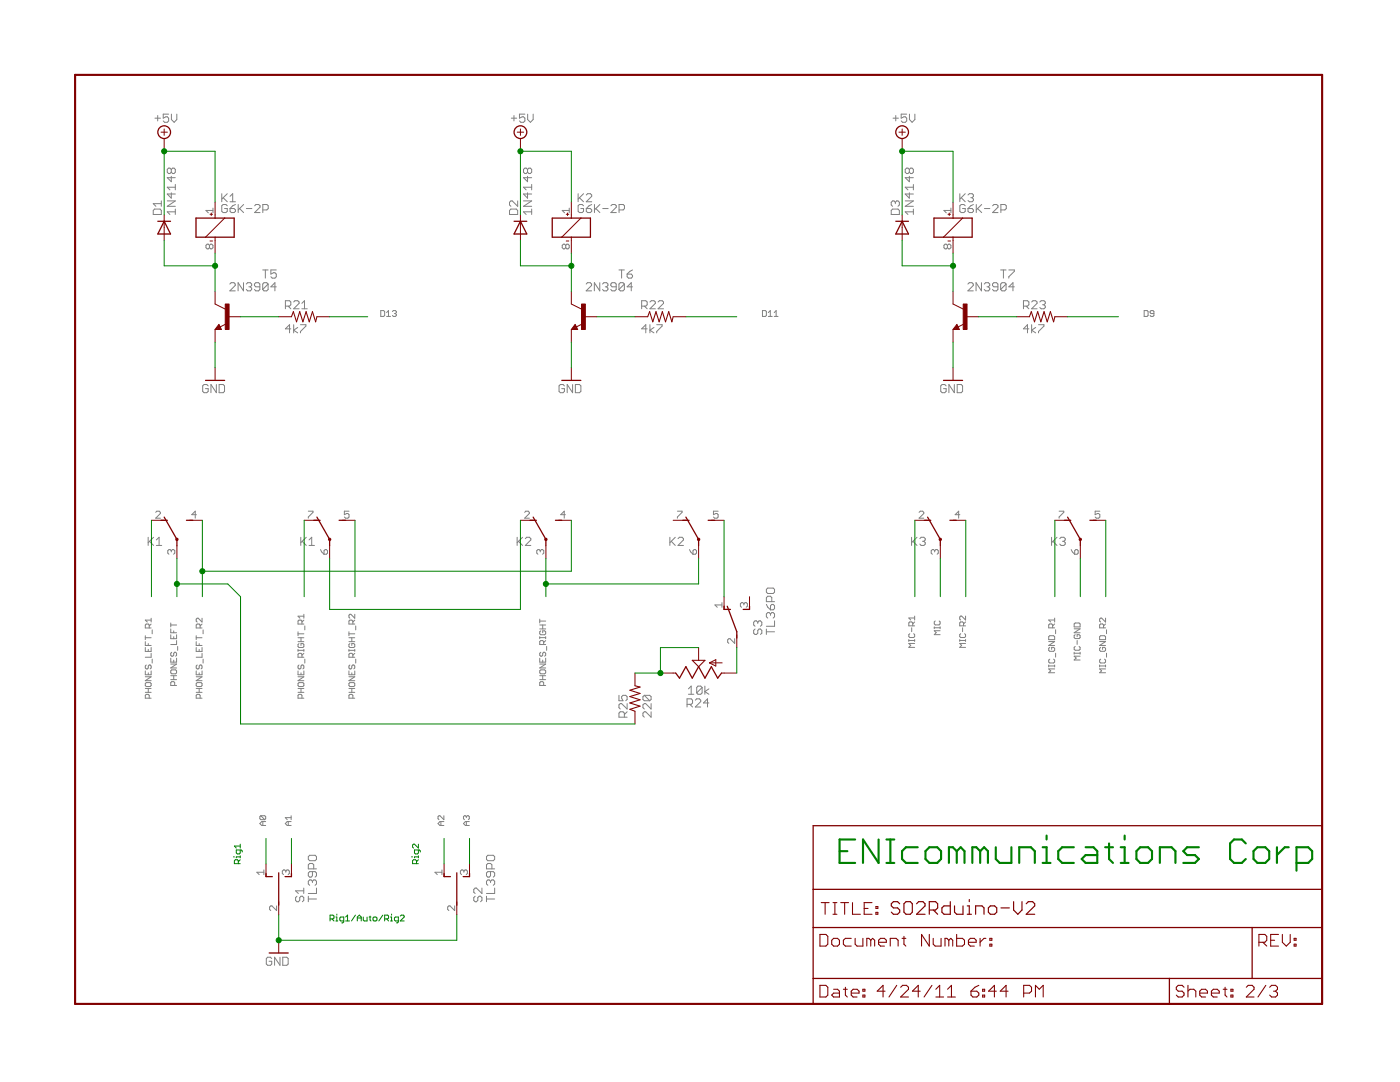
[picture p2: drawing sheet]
<svg xmlns="http://www.w3.org/2000/svg" width="279mm" height="216mm" viewBox="0 0 279 216" stroke-linecap="round" stroke-linejoin="round" font-family="sans-serif">
<g fill="#808080" stroke="#808080" stroke-width=".2">
<path d="M45.1 40.8l.3 .3z"/>
<path d="M44.5 40.8h.6z"/>
<path d="M44.3 41.1l.2-.3z"/>
<path d="M44.3 41.1v1.1z"/>
<path d="M44.3 42.2l.2 .2z"/>
<path d="M44.5 42.4h.6z"/>
<path d="M45.1 42.4l.3-.2z"/>
<path d="M45.4 41.6v.6z"/>
<path d="M44.8 41.6h.6z"/>
<path d="M46.4 41.1l.6-.3z"/>
<path d="M46.4 41.1l-.5 .5z"/>
<path d="M45.9 41.6v.6z"/>
<path d="M45.9 42.2l.3 .2z"/>
<path d="M46.2 42.4h.5z"/>
<path d="M46.7 42.4l.3-.2z"/>
<path d="M47 41.9v.3z"/>
<path d="M46.7 41.6l.3 .3z"/>
<path d="M45.9 41.6h.8z"/>
<path d="M47.5 40.8v1.6z"/>
<path d="M47.5 41.9l1.1-1.1z"/>
<path d="M47.8 41.6l.8 .8z"/>
<path d="M49.2 41.6h1.1z"/>
<path d="M50.8 42.4h1.1z"/>
<path d="M50.8 42.4l1.1-1.1z"/>
<path d="M51.9 41.1v.2z"/>
<path d="M51.6 40.8l.3 .3z"/>
<path d="M51.1 40.8h.5z"/>
<path d="M51.1 40.8l-.3 .3z"/>
<path d="M52.5 40.8v1.6z"/>
<path d="M52.5 40.8h.8z"/>
<path d="M53.3 40.8l.2 .3z"/>
<path d="M53.5 41.1v.5z"/>
<path d="M53.5 41.6l-.2 .3z"/>
<path d="M52.5 41.9h.8z"/>
<path d="M116.2 40.8l.3 .3z"/>
<path d="M115.6 40.8h.6z"/>
<path d="M115.6 40.8l-.2 .3z"/>
<path d="M115.4 41.1v1.1z"/>
<path d="M115.4 42.2l.2 .2z"/>
<path d="M115.6 42.4h.6z"/>
<path d="M116.2 42.4l.3-.2z"/>
<path d="M116.5 41.6v.6z"/>
<path d="M115.9 41.6h.6z"/>
<path d="M117.6 41.1l.5-.3z"/>
<path d="M117.6 41.1l-.6 .5z"/>
<path d="M117 41.6v.6z"/>
<path d="M117 42.2l.3 .2z"/>
<path d="M117.3 42.4h.5z"/>
<path d="M117.8 42.4l.3-.2z"/>
<path d="M118.1 41.9v.3z"/>
<path d="M117.8 41.6l.3 .3z"/>
<path d="M117 41.6h.8z"/>
<path d="M118.6 40.8v1.6z"/>
<path d="M118.6 41.9l1.1-1.1z"/>
<path d="M118.9 41.6l.8 .8z"/>
<path d="M120.3 41.6h1.1z"/>
<path d="M121.9 42.4h1.1z"/>
<path d="M121.9 42.4l1.1-1.1z"/>
<path d="M123 41.1v.2z"/>
<path d="M122.7 40.8l.3 .3z"/>
<path d="M122.2 40.8h.5z"/>
<path d="M121.9 41.1l.3-.3z"/>
<path d="M123.5 40.8v1.6z"/>
<path d="M123.5 40.8h.9z"/>
<path d="M124.4 40.8l.2 .3z"/>
<path d="M124.6 41.1v.5z"/>
<path d="M124.6 41.6l-.2 .3z"/>
<path d="M123.5 41.9h.9z"/>
<path d="M192.4 40.8l.2 .3z"/>
<path d="M191.8 40.8h.6z"/>
<path d="M191.6 41.1l.2-.3z"/>
<path d="M191.6 41.1v1.1z"/>
<path d="M191.6 42.2l.2 .2z"/>
<path d="M191.8 42.4h.6z"/>
<path d="M192.4 42.4l.2-.2z"/>
<path d="M192.6 41.6v.6z"/>
<path d="M192.1 41.6h.5z"/>
<path d="M193.7 41.1l.6-.3z"/>
<path d="M193.7 41.1l-.5 .5z"/>
<path d="M193.2 41.6v.6z"/>
<path d="M193.2 42.2l.3 .2z"/>
<path d="M193.5 42.4h.5z"/>
<path d="M194.3 42.2l-.3 .2z"/>
<path d="M194.3 41.9v.3z"/>
<path d="M194 41.6l.3 .3z"/>
<path d="M193.2 41.6h.8z"/>
<path d="M194.8 40.8v1.6z"/>
<path d="M194.8 41.9l1.1-1.1z"/>
<path d="M195.1 41.6l.8 .8z"/>
<path d="M196.5 41.6h1z"/>
<path d="M198.1 42.4h1.1z"/>
<path d="M198.1 42.4l1.1-1.1z"/>
<path d="M199.2 41.1v.2z"/>
<path d="M198.9 40.8l.3 .3z"/>
<path d="M198.4 40.8h.5z"/>
<path d="M198.1 41.1l.3-.3z"/>
<path d="M199.7 40.8v1.6z"/>
<path d="M199.7 40.8h.9z"/>
<path d="M200.6 40.8l.2 .3z"/>
<path d="M200.8 41.1v.5z"/>
<path d="M200.6 41.9l.2-.3z"/>
<path d="M199.7 41.9h.9z"/>
<path d="M57.8 64.8v1.6z"/>
<path d="M57.8 64.8l-.8 .8z"/>
<path d="M57 65.6h1z"/>
<path d="M58.6 64.8v1.6z"/>
<path d="M58.6 65.9l.8 .5z"/>
<path d="M58.6 65.9l.8-.6z"/>
<path d="M60 64.8h1z"/>
<path d="M61 64.8v.3z"/>
<path d="M60 66.1l1-1z"/>
<path d="M60 66.1v.3z"/>
<path d="M128.9 64.8v1.6z"/>
<path d="M128.9 64.8l-.8 .8z"/>
<path d="M128.1 65.6h1.1z"/>
<path d="M129.7 64.8v1.6z"/>
<path d="M129.7 65.9l.8 .5z"/>
<path d="M129.7 65.9l.8-.6z"/>
<path d="M131.1 64.8h1z"/>
<path d="M132.1 64.8v.3z"/>
<path d="M132.1 65.1l-1 1z"/>
<path d="M131.1 66.1v.3z"/>
<path d="M205.1 64.8v1.6z"/>
<path d="M205.1 64.8l-.8 .8z"/>
<path d="M204.3 65.6h1z"/>
<path d="M205.9 64.8v1.6z"/>
<path d="M205.9 65.9l.8 .5z"/>
<path d="M205.9 65.9l.8-.6z"/>
<path d="M207.3 64.8h1z"/>
<path d="M208.3 64.8v.3z"/>
<path d="M208.3 65.1l-1 1z"/>
<path d="M207.3 66.1v.3z"/>
<path d="M45.9 58h1z"/>
<path d="M45.9 58l1-1z"/>
<path d="M46.9 56.7v.3z"/>
<path d="M46.7 56.4l.2 .3z"/>
<path d="M46.1 56.4h.6z"/>
<path d="M46.1 56.4l-.2 .3z"/>
<path d="M47.5 56.4v1.6z"/>
<path d="M47.5 56.4l1.1 1.6z"/>
<path d="M48.6 56.4v1.6z"/>
<path d="M49.1 56.7l.3-.3z"/>
<path d="M49.4 56.4h.6z"/>
<path d="M50 56.4l.2 .3z"/>
<path d="M50.2 56.7v.3z"/>
<path d="M50.2 57l-.2 .2z"/>
<path d="M49.7 57.2h.3z"/>
<path d="M50 57.2l.2 .3z"/>
<path d="M50.2 57.5v.3z"/>
<path d="M50.2 57.8l-.2 .2z"/>
<path d="M49.4 58h.6z"/>
<path d="M49.1 57.8l.3 .2z"/>
<path d="M50.8 57.8l.3 .2z"/>
<path d="M51.1 58h.5z"/>
<path d="M51.9 57.8l-.3 .2z"/>
<path d="M51.9 56.7v1.1z"/>
<path d="M51.6 56.4l.3 .3z"/>
<path d="M51.1 56.4h.5z"/>
<path d="M51.1 56.4l-.3 .3z"/>
<path d="M50.8 56.7v.3z"/>
<path d="M50.8 57l.3 .2z"/>
<path d="M51.1 57.2h.8z"/>
<path d="M52.4 56.7v1.1z"/>
<path d="M52.7 56.4l-.3 .3z"/>
<path d="M52.7 56.4h.5z"/>
<path d="M53.2 56.4l.3 .3z"/>
<path d="M53.5 56.7v1.1z"/>
<path d="M53.5 57.8l-.3 .2z"/>
<path d="M52.7 58h.5z"/>
<path d="M52.4 57.8l.3 .2z"/>
<path d="M52.4 57.8l1.1-1.1z"/>
<path d="M54.9 56.4v1.6z"/>
<path d="M54.9 56.4l-.8 .8z"/>
<path d="M54.1 57.2h1z"/>
<path d="M117 58h1.1z"/>
<path d="M117 58l1.1-1z"/>
<path d="M118.1 56.7v.3z"/>
<path d="M117.8 56.4l.3 .3z"/>
<path d="M117.2 56.4h.6z"/>
<path d="M117.2 56.4l-.2 .3z"/>
<path d="M118.6 56.4v1.6z"/>
<path d="M118.6 56.4l1.1 1.6z"/>
<path d="M119.7 56.4v1.6z"/>
<path d="M120.2 56.7l.3-.3z"/>
<path d="M120.5 56.4h.6z"/>
<path d="M121.1 56.4l.2 .3z"/>
<path d="M121.3 56.7v.3z"/>
<path d="M121.3 57l-.2 .2z"/>
<path d="M120.8 57.2h.3z"/>
<path d="M121.1 57.2l.2 .3z"/>
<path d="M121.3 57.5v.3z"/>
<path d="M121.3 57.8l-.2 .2z"/>
<path d="M120.5 58h.6z"/>
<path d="M120.2 57.8l.3 .2z"/>
<path d="M121.9 57.8l.3 .2z"/>
<path d="M122.2 58h.5z"/>
<path d="M122.7 58l.3-.2z"/>
<path d="M123 56.7v1.1z"/>
<path d="M122.7 56.4l.3 .3z"/>
<path d="M122.2 56.4h.5z"/>
<path d="M122.2 56.4l-.3 .3z"/>
<path d="M121.9 56.7v.3z"/>
<path d="M121.9 57l.3 .2z"/>
<path d="M122.2 57.2h.8z"/>
<path d="M123.5 56.7v1.1z"/>
<path d="M123.5 56.7l.3-.3z"/>
<path d="M123.8 56.4h.5z"/>
<path d="M124.3 56.4l.3 .3z"/>
<path d="M124.6 56.7v1.1z"/>
<path d="M124.6 57.8l-.3 .2z"/>
<path d="M123.8 58h.5z"/>
<path d="M123.5 57.8l.3 .2z"/>
<path d="M123.5 57.8l1.1-1.1z"/>
<path d="M126 56.4v1.6z"/>
<path d="M126 56.4l-.8 .8z"/>
<path d="M125.2 57.2h1z"/>
<path d="M193.2 58h1z"/>
<path d="M194.2 57l-1 1z"/>
<path d="M194.2 56.7v.3z"/>
<path d="M194 56.4l.2 .3z"/>
<path d="M193.4 56.4h.6z"/>
<path d="M193.4 56.4l-.2 .3z"/>
<path d="M194.8 56.4v1.6z"/>
<path d="M194.8 56.4l1.1 1.6z"/>
<path d="M195.9 56.4v1.6z"/>
<path d="M196.4 56.7l.3-.3z"/>
<path d="M196.7 56.4h.5z"/>
<path d="M197.2 56.4l.3 .3z"/>
<path d="M197.5 56.7v.3z"/>
<path d="M197.2 57.2l.3-.2z"/>
<path d="M197 57.2h.2z"/>
<path d="M197.2 57.2l.3 .3z"/>
<path d="M197.5 57.5v.3z"/>
<path d="M197.5 57.8l-.3 .2z"/>
<path d="M196.7 58h.5z"/>
<path d="M196.4 57.8l.3 .2z"/>
<path d="M198.1 57.8l.2 .2z"/>
<path d="M198.3 58h.6z"/>
<path d="M198.9 58l.3-.2z"/>
<path d="M199.2 56.7v1.1z"/>
<path d="M198.9 56.4l.3 .3z"/>
<path d="M198.3 56.4h.6z"/>
<path d="M198.3 56.4l-.2 .3z"/>
<path d="M198.1 56.7v.3z"/>
<path d="M198.1 57l.2 .2z"/>
<path d="M198.3 57.2h.9z"/>
<path d="M199.7 56.7v1.1z"/>
<path d="M200 56.4l-.3 .3z"/>
<path d="M200 56.4h.5z"/>
<path d="M200.5 56.4l.3 .3z"/>
<path d="M200.8 56.7v1.1z"/>
<path d="M200.8 57.8l-.3 .2z"/>
<path d="M200 58h.5z"/>
<path d="M199.7 57.8l.3 .2z"/>
<path d="M199.7 57.8l1.1-1.1z"/>
<path d="M202.2 56.4v1.6z"/>
<path d="M202.2 56.4l-.9 .8z"/>
<path d="M201.3 57.2h1.1z"/>
<path d="M33.4 42.3l.5 .5z"/>
<path d="M33.4 42.3h1.6z"/>
<path d="M35 41.7v1.1z"/>
<path d="M33.4 41.2h1.6z"/>
<path d="M33.4 41.2l1.6-1.1z"/>
<path d="M33.4 40.1h1.6z"/>
<path d="M33.4 38.7h1.6z"/>
<path d="M33.4 38.7l.8 .8z"/>
<path d="M34.2 38.5v1z"/>
<path d="M33.4 37.4l.5 .5z"/>
<path d="M33.4 37.4h1.6z"/>
<path d="M35 36.8v1.1z"/>
<path d="M33.4 35.5h1.6z"/>
<path d="M33.4 35.5l.8 .8z"/>
<path d="M34.2 35.2v1.1z"/>
<path d="M33.4 34.4l.2 .2z"/>
<path d="M33.4 33.8v.6z"/>
<path d="M33.4 33.8l.2-.3z"/>
<path d="M33.6 33.5h.3z"/>
<path d="M33.9 33.5l.3 .3z"/>
<path d="M34.2 33.8l.3-.3z"/>
<path d="M34.5 33.5h.2z"/>
<path d="M34.7 33.5l.3 .3z"/>
<path d="M35 33.8v.6z"/>
<path d="M35 34.4l-.3 .2z"/>
<path d="M34.5 34.6h.2z"/>
<path d="M34.2 34.4l.3 .2z"/>
<path d="M34.2 34.4l-.3 .2z"/>
<path d="M33.6 34.6h.3z"/>
<path d="M34.2 33.8v.6z"/>
<path d="M104.5 42.3l.5 .5z"/>
<path d="M104.5 42.3h1.6z"/>
<path d="M106.1 41.7v1.1z"/>
<path d="M104.5 41.2h1.6z"/>
<path d="M104.5 41.2l1.6-1.1z"/>
<path d="M104.5 40.1h1.6z"/>
<path d="M104.5 38.7h1.6z"/>
<path d="M104.5 38.7l.8 .8z"/>
<path d="M105.3 38.5v1z"/>
<path d="M104.5 37.4l.5 .5z"/>
<path d="M104.5 37.4h1.6z"/>
<path d="M106.1 36.8v1.1z"/>
<path d="M104.5 35.5h1.6z"/>
<path d="M104.5 35.5l.8 .8z"/>
<path d="M105.3 35.2v1.1z"/>
<path d="M104.5 34.4l.3 .2z"/>
<path d="M104.5 33.8v.6z"/>
<path d="M104.5 33.8l.3-.3z"/>
<path d="M104.8 33.5h.2z"/>
<path d="M105 33.5l.3 .3z"/>
<path d="M105.3 33.8l.3-.3z"/>
<path d="M105.6 33.5h.2z"/>
<path d="M105.8 33.5l.3 .3z"/>
<path d="M106.1 33.8v.6z"/>
<path d="M106.1 34.4l-.3 .2z"/>
<path d="M105.6 34.6h.2z"/>
<path d="M105.3 34.4l.3 .2z"/>
<path d="M105.3 34.4l-.3 .2z"/>
<path d="M104.8 34.6h.2z"/>
<path d="M105.3 33.8v.6z"/>
<path d="M180.7 42.3l.5 .5z"/>
<path d="M180.7 42.3h1.6z"/>
<path d="M182.3 41.7v1.1z"/>
<path d="M180.7 41.2h1.6z"/>
<path d="M180.7 41.2l1.6-1.1z"/>
<path d="M180.7 40.1h1.6z"/>
<path d="M180.7 38.7h1.6z"/>
<path d="M180.7 38.7l.8 .8z"/>
<path d="M181.5 38.5v1z"/>
<path d="M180.7 37.4l.5 .5z"/>
<path d="M180.7 37.4h1.6z"/>
<path d="M182.3 36.8v1.1z"/>
<path d="M180.7 35.5h1.6z"/>
<path d="M180.7 35.5l.8 .8z"/>
<path d="M181.5 35.2v1.1z"/>
<path d="M180.7 34.4l.2 .2z"/>
<path d="M180.7 33.8v.6z"/>
<path d="M180.7 33.8l.2-.3z"/>
<path d="M180.9 33.5h.3z"/>
<path d="M181.2 33.5l.3 .3z"/>
<path d="M181.5 33.8l.2-.3z"/>
<path d="M181.7 33.5h.3z"/>
<path d="M182 33.5l.3 .3z"/>
<path d="M182.3 33.8v.6z"/>
<path d="M182 34.6l.3-.2z"/>
<path d="M181.7 34.6h.3z"/>
<path d="M181.5 34.4l.2 .2z"/>
<path d="M181.2 34.6l.3-.2z"/>
<path d="M180.9 34.6h.3z"/>
<path d="M181.5 33.8v.6z"/>
<path d="M30.9 23.6h1.1z"/>
<path d="M31.5 23.1v1z"/>
<path d="M32.6 22.8h1.1z"/>
<path d="M32.6 22.8v.8z"/>
<path d="M32.6 23.6l.5-.3z"/>
<path d="M33.1 23.3h.3z"/>
<path d="M33.4 23.3l.3 .3z"/>
<path d="M33.7 23.6v.5z"/>
<path d="M33.7 24.1l-.3 .3z"/>
<path d="M32.9 24.4h.5z"/>
<path d="M32.6 24.1l.3 .3z"/>
<path d="M34.2 22.8v1.1z"/>
<path d="M34.2 23.9l.6 .5z"/>
<path d="M35.3 23.9l-.5 .5z"/>
<path d="M35.3 22.8v1.1z"/>
<path d="M41.3 76.7l.2 .3z"/>
<path d="M40.7 76.7h.6z"/>
<path d="M40.7 76.7l-.3 .3z"/>
<path d="M40.4 77v1.1z"/>
<path d="M40.4 78.1l.3 .3z"/>
<path d="M40.7 78.4h.6z"/>
<path d="M41.3 78.4l.2-.3z"/>
<path d="M41.5 77.6v.5z"/>
<path d="M41 77.6h.5z"/>
<path d="M42.1 76.7v1.7z"/>
<path d="M42.1 76.7l1.1 1.7z"/>
<path d="M43.2 76.7v1.7z"/>
<path d="M43.7 76.7v1.7z"/>
<path d="M43.7 78.4h.8z"/>
<path d="M44.8 78.1l-.3 .3z"/>
<path d="M44.8 77v1.1z"/>
<path d="M44.5 76.7l.3 .3z"/>
<path d="M43.7 76.7h.8z"/>
<path d="M112.4 76.7l.2 .3z"/>
<path d="M111.8 76.7h.6z"/>
<path d="M111.8 76.7l-.2 .3z"/>
<path d="M111.6 77v1.1z"/>
<path d="M111.6 78.1l.2 .3z"/>
<path d="M111.8 78.4h.6z"/>
<path d="M112.4 78.4l.2-.3z"/>
<path d="M112.6 77.6v.5z"/>
<path d="M112.1 77.6h.5z"/>
<path d="M113.2 76.7v1.7z"/>
<path d="M113.2 76.7l1.1 1.7z"/>
<path d="M114.3 76.7v1.7z"/>
<path d="M114.8 76.7v1.7z"/>
<path d="M114.8 78.4h.9z"/>
<path d="M115.7 78.4l.2-.3z"/>
<path d="M115.9 77v1.1z"/>
<path d="M115.7 76.7l.2 .3z"/>
<path d="M114.8 76.7h.9z"/>
<path d="M188.5 76.7l.3 .3z"/>
<path d="M188 76.7h.5z"/>
<path d="M188 76.7l-.3 .3z"/>
<path d="M187.7 77v1.1z"/>
<path d="M187.7 78.1l.3 .3z"/>
<path d="M188 78.4h.5z"/>
<path d="M188.5 78.4l.3-.3z"/>
<path d="M188.8 77.6v.5z"/>
<path d="M188.3 77.6h.5z"/>
<path d="M189.4 76.7v1.7z"/>
<path d="M189.4 76.7l1.1 1.7z"/>
<path d="M190.5 76.7v1.7z"/>
<path d="M191 76.7v1.7z"/>
<path d="M191 78.4h.8z"/>
<path d="M191.8 78.4l.3-.3z"/>
<path d="M192.1 77v1.1z"/>
<path d="M191.8 76.7l.3 .3z"/>
<path d="M191 76.7h.8z"/>
<path d="M102 23.6h1.1z"/>
<path d="M102.6 23.1v1z"/>
<path d="M103.7 22.8h1.1z"/>
<path d="M103.7 22.8v.8z"/>
<path d="M103.7 23.6l.5-.3z"/>
<path d="M104.2 23.3h.3z"/>
<path d="M104.5 23.3l.3 .3z"/>
<path d="M104.8 23.6v.5z"/>
<path d="M104.8 24.1l-.3 .3z"/>
<path d="M103.9 24.4h.6z"/>
<path d="M103.7 24.1l.2 .3z"/>
<path d="M105.3 22.8v1.1z"/>
<path d="M105.3 23.9l.6 .5z"/>
<path d="M105.9 24.4l.5-.5z"/>
<path d="M106.4 22.8v1.1z"/>
<path d="M178.2 23.6h1.1z"/>
<path d="M178.8 23.1v1z"/>
<path d="M179.9 22.8h1.1z"/>
<path d="M179.9 22.8v.8z"/>
<path d="M179.9 23.6l.5-.3z"/>
<path d="M180.4 23.3h.3z"/>
<path d="M180.7 23.3l.3 .3z"/>
<path d="M181 23.6v.5z"/>
<path d="M181 24.1l-.3 .3z"/>
<path d="M180.1 24.4h.6z"/>
<path d="M179.9 24.1l.2 .3z"/>
<path d="M181.5 22.8v1.1z"/>
<path d="M181.5 23.9l.5 .5z"/>
<path d="M182 24.4l.6-.5z"/>
<path d="M182.6 22.8v1.1z"/>
<path d="M137.4 137.5l.5-.6z"/>
<path d="M137.9 136.9v1.6z"/>
<path d="M137.4 138.5h1.1z"/>
<path d="M139 137.2v1.1z"/>
<path d="M139.3 136.9l-.3 .3z"/>
<path d="M139.3 136.9h.5z"/>
<path d="M139.8 136.9l.3 .3z"/>
<path d="M140.1 137.2v1.1z"/>
<path d="M140.1 138.3l-.3 .2z"/>
<path d="M139.3 138.5h.5z"/>
<path d="M139 138.3l.3 .2z"/>
<path d="M139 138.3l1.1-1.1z"/>
<path d="M140.7 136.9v1.6z"/>
<path d="M140.7 138l.8 .5z"/>
<path d="M140.7 138l.8-.5z"/>
<path d="M61.5 179.4h1.7z"/>
<path d="M61.5 178.8v1.1z"/>
<path d="M61.5 178.3h1.7z"/>
<path d="M63.2 177.2v1.1z"/>
<path d="M61.5 176.4l.3 .3z"/>
<path d="M61.5 175.8v.6z"/>
<path d="M61.5 175.8l.3-.2z"/>
<path d="M61.8 175.6h.3z"/>
<path d="M62.1 175.6l.3 .2z"/>
<path d="M62.4 175.8v.3z"/>
<path d="M62.6 175.6l-.2 .2z"/>
<path d="M62.6 175.6h.3z"/>
<path d="M62.9 175.6l.3 .2z"/>
<path d="M63.2 175.8v.6z"/>
<path d="M63.2 176.4l-.3 .3z"/>
<path d="M62.9 175l.3-.3z"/>
<path d="M63.2 174.2v.5z"/>
<path d="M62.9 173.9l.3 .3z"/>
<path d="M61.8 173.9h1.1z"/>
<path d="M61.8 173.9l-.3 .3z"/>
<path d="M61.5 174.2v.5z"/>
<path d="M61.5 174.7l.3 .3z"/>
<path d="M61.8 175h.3z"/>
<path d="M62.1 175l.3-.3z"/>
<path d="M62.4 173.9v.8z"/>
<path d="M61.5 173.4h1.7z"/>
<path d="M61.5 172.6v.8z"/>
<path d="M61.5 172.6l.3-.3z"/>
<path d="M61.8 172.3h.6z"/>
<path d="M62.4 172.3l.2 .3z"/>
<path d="M62.6 172.6v.8z"/>
<path d="M61.5 170.9v.6z"/>
<path d="M61.5 171.5l.3 .2z"/>
<path d="M61.8 171.7h1.1z"/>
<path d="M62.9 171.7l.3-.2z"/>
<path d="M63.2 170.9v.6z"/>
<path d="M62.9 170.7l.3 .2z"/>
<path d="M61.8 170.7h1.1z"/>
<path d="M61.8 170.7l-.3 .2z"/>
<path d="M97.1 179.4h1.6z"/>
<path d="M97.1 178.8v1.1z"/>
<path d="M97.1 178.3h1.6z"/>
<path d="M98.7 177.2v1.1z"/>
<path d="M97.1 176.4l.3 .3z"/>
<path d="M97.1 175.8v.6z"/>
<path d="M97.1 175.8l.3-.2z"/>
<path d="M97.4 175.6h.2z"/>
<path d="M97.6 175.6l.3 .2z"/>
<path d="M97.9 175.8v.3z"/>
<path d="M97.9 175.8l.3-.2z"/>
<path d="M98.2 175.6h.2z"/>
<path d="M98.4 175.6l.3 .2z"/>
<path d="M98.7 175.8v.6z"/>
<path d="M98.7 176.4l-.3 .3z"/>
<path d="M98.4 175l.3-.3z"/>
<path d="M98.7 174.2v.5z"/>
<path d="M98.4 173.9l.3 .3z"/>
<path d="M97.4 173.9h1z"/>
<path d="M97.4 173.9l-.3 .3z"/>
<path d="M97.1 174.2v.5z"/>
<path d="M97.1 174.7l.3 .3z"/>
<path d="M97.4 175h.2z"/>
<path d="M97.6 175l.3-.3z"/>
<path d="M97.9 173.9v.8z"/>
<path d="M97.1 173.4h1.6z"/>
<path d="M97.1 172.6v.8z"/>
<path d="M97.1 172.6l.3-.3z"/>
<path d="M97.4 172.3h.5z"/>
<path d="M97.9 172.3l.3 .3z"/>
<path d="M98.2 172.6v.8z"/>
<path d="M97.1 170.9v.6z"/>
<path d="M97.1 171.5l.3 .2z"/>
<path d="M97.4 171.7h1z"/>
<path d="M98.4 171.7l.3-.2z"/>
<path d="M98.7 170.9v.6z"/>
<path d="M98.4 170.7l.3 .2z"/>
<path d="M97.4 170.7h1z"/>
<path d="M97.4 170.7l-.3 .2z"/>
<path d="M152.9 126.1h1.7z"/>
<path d="M152.9 125.5v1.1z"/>
<path d="M152.9 125h1.7z"/>
<path d="M154.6 123.9v1.1z"/>
<path d="M152.9 123.1l.3 .2z"/>
<path d="M152.9 122.5v.6z"/>
<path d="M152.9 122.5l.3-.3z"/>
<path d="M153.2 122.2h.3z"/>
<path d="M153.5 122.2l.3 .3z"/>
<path d="M153.8 122.5v.3z"/>
<path d="M154 122.2l-.2 .3z"/>
<path d="M154 122.2h.3z"/>
<path d="M154.3 122.2l.3 .3z"/>
<path d="M154.6 122.5v.6z"/>
<path d="M154.6 123.1l-.3 .2z"/>
<path d="M152.9 120.6l.3 .6z"/>
<path d="M153.2 121.2l.6 .5z"/>
<path d="M153.8 121.7h.5z"/>
<path d="M154.3 121.7l.3-.3z"/>
<path d="M154.6 120.9v.5z"/>
<path d="M154.3 120.6l.3 .3z"/>
<path d="M154 120.6h.3z"/>
<path d="M154 120.6l-.2 .3z"/>
<path d="M153.8 120.9v.8z"/>
<path d="M152.9 120.1h1.7z"/>
<path d="M152.9 119.3v.8z"/>
<path d="M152.9 119.3l.3-.3z"/>
<path d="M153.2 119h.6z"/>
<path d="M153.8 119l.2 .3z"/>
<path d="M154 119.3v.8z"/>
<path d="M152.9 117.6v.6z"/>
<path d="M152.9 118.2l.3 .2z"/>
<path d="M153.2 118.4h1.1z"/>
<path d="M154.3 118.4l.3-.2z"/>
<path d="M154.6 117.6v.6z"/>
<path d="M154.3 117.3l.3 .3z"/>
<path d="M153.2 117.3h1.1z"/>
<path d="M152.9 117.6l.3-.3z"/>
<path d="M129.9 142v1.1z"/>
<path d="M128.9 142l1 1.1z"/>
<path d="M128.6 142h.3z"/>
<path d="M128.3 142.3l.3-.3z"/>
<path d="M128.3 142.3v.5z"/>
<path d="M128.3 142.8l.3 .3z"/>
<path d="M129.9 140.4v1.1z"/>
<path d="M128.9 140.4l1 1.1z"/>
<path d="M128.6 140.4h.3z"/>
<path d="M128.3 140.7l.3-.3z"/>
<path d="M128.3 140.7v.5z"/>
<path d="M128.3 141.2l.3 .3z"/>
<path d="M128.6 139.8h1.1z"/>
<path d="M128.3 139.6l.3 .2z"/>
<path d="M128.3 139v.6z"/>
<path d="M128.3 139l.3-.3z"/>
<path d="M128.6 138.7h1.1z"/>
<path d="M129.7 138.7l.2 .3z"/>
<path d="M129.9 139v.6z"/>
<path d="M129.7 139.8l.2-.2z"/>
<path d="M128.6 138.7l1.1 1.1z"/>
<path d="M54 191l.2 .3z"/>
<path d="M53.4 191h.6z"/>
<path d="M53.1 191.3l.3-.3z"/>
<path d="M53.1 191.3v1.1z"/>
<path d="M53.1 192.4l.3 .2z"/>
<path d="M53.4 192.6h.6z"/>
<path d="M54 192.6l.2-.2z"/>
<path d="M54.2 191.8v.6z"/>
<path d="M53.7 191.8h.5z"/>
<path d="M54.8 191v1.6z"/>
<path d="M54.8 191l1.1 1.6z"/>
<path d="M55.9 191v1.6z"/>
<path d="M56.4 191v1.6z"/>
<path d="M56.4 192.6h.8z"/>
<path d="M57.2 192.6l.3-.2z"/>
<path d="M57.5 191.3v1.1z"/>
<path d="M57.2 191l.3 .3z"/>
<path d="M56.4 191h.8z"/>
<path d="M41.1 49.4l.2 .3z"/>
<path d="M41.1 49v.4z"/>
<path d="M41.3 48.7l-.2 .3z"/>
<path d="M41.3 48.7h.3z"/>
<path d="M41.6 48.7l.2 .3z"/>
<path d="M41.8 49l.2-.3z"/>
<path d="M42 48.7h.3z"/>
<path d="M42.3 48.7l.2 .3z"/>
<path d="M42.5 49v.4z"/>
<path d="M42.5 49.4l-.2 .3z"/>
<path d="M42 49.7h.3z"/>
<path d="M41.8 49.4l.2 .3z"/>
<path d="M41.8 49.4l-.2 .3z"/>
<path d="M41.3 49.7h.3z"/>
<path d="M41.8 49v.4z"/>
<path d="M41.1 42l.5 .5z"/>
<path d="M41.1 42h1.4z"/>
<path d="M42.5 41.5v1z"/>
<path d="M44.3 38.6v1.7z"/>
<path d="M44.3 39.7l1.1-1.1z"/>
<path d="M44.5 39.5l.9 .8z"/>
<path d="M45.9 39.2l.5-.6z"/>
<path d="M46.4 38.6v1.7z"/>
<path d="M45.9 40.3h1.1z"/>
<path d="M31.1 103.4h.9z"/>
<path d="M31.1 103.4l.9-.9z"/>
<path d="M32 102.2v.3z"/>
<path d="M31.8 102l.2 .2z"/>
<path d="M31.3 102h.5z"/>
<path d="M31.3 102l-.2 .2z"/>
<path d="M39 102v1.4z"/>
<path d="M39 102l-.7 .7z"/>
<path d="M38.3 102.7h.9z"/>
<path d="M33.5 110.4l.2 .2z"/>
<path d="M33.5 109.9v.5z"/>
<path d="M33.5 109.9l.2-.2z"/>
<path d="M33.7 109.7h.3z"/>
<path d="M34 109.7l.2 .2z"/>
<path d="M34.2 109.9v.2z"/>
<path d="M34.2 109.9l.2-.2z"/>
<path d="M34.4 109.7h.2z"/>
<path d="M34.6 109.7l.3 .2z"/>
<path d="M34.9 109.9v.5z"/>
<path d="M34.9 110.4l-.3 .2z"/>
<path d="M29.6 107.2v1.6z"/>
<path d="M29.6 108.3l1-1.1z"/>
<path d="M29.8 108l.8 .8z"/>
<path d="M31.2 107.7l.5-.5z"/>
<path d="M31.7 107.2v1.6z"/>
<path d="M31.2 108.8h1.1z"/>
<path d="M61.5 102h1z"/>
<path d="M62.5 102v.2z"/>
<path d="M61.5 103.2l1-1z"/>
<path d="M61.5 103.2v.2z"/>
<path d="M68.7 102h1z"/>
<path d="M68.7 102v.7z"/>
<path d="M68.7 102.7l.5-.2z"/>
<path d="M69.2 102.5h.2z"/>
<path d="M69.4 102.5l.3 .2z"/>
<path d="M69.7 102.7v.5z"/>
<path d="M69.7 103.2l-.3 .2z"/>
<path d="M69 103.4h.4z"/>
<path d="M68.7 103.2l.3 .2z"/>
<path d="M64 109.7l.2 .4z"/>
<path d="M64.2 110.1l.5 .5z"/>
<path d="M64.7 110.6h.4z"/>
<path d="M65.1 110.6l.3-.2z"/>
<path d="M65.4 109.9v.5z"/>
<path d="M65.1 109.7l.3 .2z"/>
<path d="M64.9 109.7h.2z"/>
<path d="M64.9 109.7l-.2 .2z"/>
<path d="M64.7 109.9v.7z"/>
<path d="M60 107.2v1.6z"/>
<path d="M60 108.3l1.1-1.1z"/>
<path d="M60.3 108l.8 .8z"/>
<path d="M62.2 107.2l-.5 .5z"/>
<path d="M62.2 107.2v1.6z"/>
<path d="M61.7 108.8h1.1z"/>
<path d="M112.2 49.4l.2 .3z"/>
<path d="M112.2 49v.4z"/>
<path d="M112.2 49l.2-.3z"/>
<path d="M112.4 48.7h.3z"/>
<path d="M112.7 48.7l.2 .3z"/>
<path d="M113.1 48.7l-.2 .3z"/>
<path d="M113.1 48.7h.3z"/>
<path d="M113.4 48.7l.2 .3z"/>
<path d="M113.6 49v.4z"/>
<path d="M113.6 49.4l-.2 .3z"/>
<path d="M113.1 49.7h.3z"/>
<path d="M112.9 49.4l.2 .3z"/>
<path d="M112.9 49.4l-.2 .3z"/>
<path d="M112.4 49.7h.3z"/>
<path d="M112.9 49v.4z"/>
<path d="M112.2 42l.5 .5z"/>
<path d="M112.2 42h1.4z"/>
<path d="M113.6 41.5v1z"/>
<path d="M115.4 38.6v1.7z"/>
<path d="M116.5 38.6l-1.1 1.1z"/>
<path d="M115.6 39.5l.9 .8z"/>
<path d="M117 40.3h1.1z"/>
<path d="M117 40.3l1.1-1.1z"/>
<path d="M118.1 38.9v.3z"/>
<path d="M117.8 38.6l.3 .3z"/>
<path d="M117.3 38.6h.5z"/>
<path d="M117 38.9l.3-.3z"/>
<path d="M104.7 103.4h.9z"/>
<path d="M104.7 103.4l.9-.9z"/>
<path d="M105.6 102.2v.3z"/>
<path d="M105.4 102l.2 .2z"/>
<path d="M104.9 102h.5z"/>
<path d="M104.9 102l-.2 .2z"/>
<path d="M112.6 102v1.4z"/>
<path d="M112.6 102l-.7 .7z"/>
<path d="M111.9 102.7h.9z"/>
<path d="M107.1 110.4l.3 .2z"/>
<path d="M107.1 109.9v.5z"/>
<path d="M107.1 109.9l.3-.2z"/>
<path d="M107.4 109.7h.2z"/>
<path d="M107.6 109.7l.2 .2z"/>
<path d="M107.8 109.9v.2z"/>
<path d="M107.8 109.9l.3-.2z"/>
<path d="M108.1 109.7h.2z"/>
<path d="M108.3 109.7l.2 .2z"/>
<path d="M108.5 109.9v.5z"/>
<path d="M108.5 110.4l-.2 .2z"/>
<path d="M103.2 107.2v1.6z"/>
<path d="M103.2 108.3l1.1-1.1z"/>
<path d="M103.5 108l.8 .8z"/>
<path d="M104.8 108.8h1.1z"/>
<path d="M104.8 108.8l1.1-1.1z"/>
<path d="M105.9 107.5v.2z"/>
<path d="M105.7 107.2l.2 .3z"/>
<path d="M105.1 107.2h.6z"/>
<path d="M105.1 107.2l-.3 .3z"/>
<path d="M135.2 102h.9z"/>
<path d="M136.1 102v.2z"/>
<path d="M136.1 102.2l-.9 1z"/>
<path d="M135.2 103.2v.2z"/>
<path d="M142.4 102h.9z"/>
<path d="M142.4 102v.7z"/>
<path d="M142.4 102.7l.5-.2z"/>
<path d="M142.9 102.5h.2z"/>
<path d="M143.1 102.5l.2 .2z"/>
<path d="M143.3 102.7v.5z"/>
<path d="M143.3 103.2l-.2 .2z"/>
<path d="M142.6 103.4h.5z"/>
<path d="M142.4 103.2l.2 .2z"/>
<path d="M137.6 109.7l.2 .4z"/>
<path d="M137.8 110.1l.5 .5z"/>
<path d="M138.3 110.6h.5z"/>
<path d="M138.8 110.6l.2-.2z"/>
<path d="M139 109.9v.5z"/>
<path d="M138.8 109.7l.2 .2z"/>
<path d="M138.5 109.7h.3z"/>
<path d="M138.5 109.7l-.2 .2z"/>
<path d="M138.3 109.9v.7z"/>
<path d="M133.7 107.2v1.6z"/>
<path d="M134.8 107.2l-1.1 1.1z"/>
<path d="M134 108l.8 .8z"/>
<path d="M135.3 108.8h1.1z"/>
<path d="M136.4 107.7l-1.1 1.1z"/>
<path d="M136.4 107.5v.2z"/>
<path d="M136.1 107.2l.3 .3z"/>
<path d="M135.6 107.2h.5z"/>
<path d="M135.6 107.2l-.3 .3z"/>
<path d="M188.4 49.4l.2 .3z"/>
<path d="M188.4 49v.4z"/>
<path d="M188.4 49l.2-.3z"/>
<path d="M188.6 48.7h.2z"/>
<path d="M188.8 48.7l.3 .3z"/>
<path d="M189.1 49l.2-.3z"/>
<path d="M189.3 48.7h.2z"/>
<path d="M189.5 48.7l.3 .3z"/>
<path d="M189.8 49v.4z"/>
<path d="M189.8 49.4l-.3 .3z"/>
<path d="M189.3 49.7h.2z"/>
<path d="M189.1 49.4l.2 .3z"/>
<path d="M189.1 49.4l-.3 .3z"/>
<path d="M188.6 49.7h.2z"/>
<path d="M189.1 49v.4z"/>
<path d="M188.4 42l.4 .5z"/>
<path d="M188.4 42h1.4z"/>
<path d="M189.8 41.5v1z"/>
<path d="M191.6 38.6v1.7z"/>
<path d="M191.6 39.7l1-1.1z"/>
<path d="M191.8 39.5l.8 .8z"/>
<path d="M193.2 38.9l.3-.3z"/>
<path d="M193.5 38.6h.5z"/>
<path d="M194 38.6l.3 .3z"/>
<path d="M194.3 38.9v.3z"/>
<path d="M194.3 39.2l-.3 .3z"/>
<path d="M193.7 39.5h.3z"/>
<path d="M194 39.5l.3 .2z"/>
<path d="M194.3 39.7v.3z"/>
<path d="M194.3 40l-.3 .3z"/>
<path d="M193.5 40.3h.5z"/>
<path d="M193.2 40l.3 .3z"/>
<path d="M183.4 103.4h1z"/>
<path d="M183.4 103.4l1-.9z"/>
<path d="M184.4 102.2v.3z"/>
<path d="M184.1 102l.3 .2z"/>
<path d="M183.7 102h.4z"/>
<path d="M183.7 102l-.3 .2z"/>
<path d="M191.3 102v1.4z"/>
<path d="M191.3 102l-.7 .7z"/>
<path d="M190.6 102.7h1z"/>
<path d="M185.8 110.4l.3 .2z"/>
<path d="M185.8 109.9v.5z"/>
<path d="M185.8 109.9l.3-.2z"/>
<path d="M186.1 109.7h.2z"/>
<path d="M186.3 109.7l.2 .2z"/>
<path d="M186.5 109.9v.2z"/>
<path d="M186.8 109.7l-.3 .2z"/>
<path d="M186.8 109.7h.2z"/>
<path d="M187 109.7l.3 .2z"/>
<path d="M187.3 109.9v.5z"/>
<path d="M187.3 110.4l-.3 .2z"/>
<path d="M181.9 107.2v1.6z"/>
<path d="M181.9 108.3l1.1-1.1z"/>
<path d="M182.2 108l.8 .8z"/>
<path d="M183.8 107.2l-.2 .3z"/>
<path d="M183.8 107.2h.6z"/>
<path d="M184.4 107.2l.3 .3z"/>
<path d="M184.7 107.5v.2z"/>
<path d="M184.7 107.7l-.3 .3z"/>
<path d="M184.1 108h.3z"/>
<path d="M184.4 108l.3 .3z"/>
<path d="M184.7 108.3v.3z"/>
<path d="M184.7 108.6l-.3 .2z"/>
<path d="M183.8 108.8h.6z"/>
<path d="M183.6 108.6l.2 .2z"/>
<path d="M211.4 102h.9z"/>
<path d="M212.3 102v.2z"/>
<path d="M212.3 102.2l-.9 1z"/>
<path d="M211.4 103.2v.2z"/>
<path d="M218.6 102h.9z"/>
<path d="M218.6 102v.7z"/>
<path d="M218.6 102.7l.4-.2z"/>
<path d="M219 102.5h.3z"/>
<path d="M219.3 102.5l.2 .2z"/>
<path d="M219.5 102.7v.5z"/>
<path d="M219.5 103.2l-.2 .2z"/>
<path d="M218.8 103.4h.5z"/>
<path d="M218.6 103.2l.2 .2z"/>
<path d="M213.8 109.7l.2 .4z"/>
<path d="M214 110.1l.5 .5z"/>
<path d="M214.5 110.6h.4z"/>
<path d="M214.9 110.6l.3-.2z"/>
<path d="M215.2 109.9v.5z"/>
<path d="M214.9 109.7l.3 .2z"/>
<path d="M214.7 109.7h.2z"/>
<path d="M214.7 109.7l-.2 .2z"/>
<path d="M214.5 109.9v.7z"/>
<path d="M209.9 107.2v1.6z"/>
<path d="M209.9 108.3l1-1.1z"/>
<path d="M210.1 108l.8 .8z"/>
<path d="M211.5 107.5l.3-.3z"/>
<path d="M211.8 107.2h.5z"/>
<path d="M212.3 107.2l.3 .3z"/>
<path d="M212.6 107.5v.2z"/>
<path d="M212.6 107.7l-.3 .3z"/>
<path d="M212 108h.3z"/>
<path d="M212.3 108l.3 .3z"/>
<path d="M212.6 108.3v.3z"/>
<path d="M212.6 108.6l-.3 .2z"/>
<path d="M211.8 108.8h.5z"/>
<path d="M211.5 108.6l.3 .2z"/>
<path d="M57 60v1.6z"/>
<path d="M57 60h.8z"/>
<path d="M57.8 60l.2 .3z"/>
<path d="M58 60.3v.5z"/>
<path d="M58 60.8l-.2 .3z"/>
<path d="M57 61.1h.8z"/>
<path d="M57.5 61.1l.5 .5z"/>
<path d="M58.6 61.6h1.1z"/>
<path d="M58.6 61.6l1.1-1.1z"/>
<path d="M59.7 60.3v.2z"/>
<path d="M59.4 60l.3 .3z"/>
<path d="M58.9 60h.5z"/>
<path d="M58.9 60l-.3 .3z"/>
<path d="M60.8 60l-.6 .5z"/>
<path d="M60.8 60v1.6z"/>
<path d="M60.2 61.6h1.1z"/>
<path d="M128.1 60v1.6z"/>
<path d="M128.1 60h.8z"/>
<path d="M128.9 60l.3 .3z"/>
<path d="M129.2 60.3v.5z"/>
<path d="M129.2 60.8l-.3 .3z"/>
<path d="M128.1 61.1h.8z"/>
<path d="M128.6 61.1l.6 .5z"/>
<path d="M129.7 61.6h1.1z"/>
<path d="M129.7 61.6l1.1-1.1z"/>
<path d="M130.8 60.3v.2z"/>
<path d="M130.5 60l.3 .3z"/>
<path d="M130 60h.5z"/>
<path d="M129.7 60.3l.3-.3z"/>
<path d="M131.3 61.6h1.1z"/>
<path d="M131.3 61.6l1.1-1.1z"/>
<path d="M132.4 60.3v.2z"/>
<path d="M132.2 60l.2 .3z"/>
<path d="M131.6 60h.6z"/>
<path d="M131.3 60.3l.3-.3z"/>
<path d="M204.3 60v1.6z"/>
<path d="M204.3 60h.8z"/>
<path d="M205.1 60l.2 .3z"/>
<path d="M205.3 60.3v.5z"/>
<path d="M205.3 60.8l-.2 .3z"/>
<path d="M204.3 61.1h.8z"/>
<path d="M204.8 61.1l.5 .5z"/>
<path d="M205.9 61.6h1.1z"/>
<path d="M205.9 61.6l1.1-1.1z"/>
<path d="M207 60.3v.2z"/>
<path d="M206.7 60l.3 .3z"/>
<path d="M206.2 60h.5z"/>
<path d="M205.9 60.3l.3-.3z"/>
<path d="M207.5 60.3l.3-.3z"/>
<path d="M207.8 60h.5z"/>
<path d="M208.3 60l.3 .3z"/>
<path d="M208.6 60.3v.2z"/>
<path d="M208.6 60.5l-.3 .3z"/>
<path d="M208.1 60.8h.2z"/>
<path d="M208.3 60.8l.3 .3z"/>
<path d="M208.6 61.1v.3z"/>
<path d="M208.3 61.6l.3-.2z"/>
<path d="M207.8 61.6h.5z"/>
<path d="M207.5 61.4l.3 .2z"/>
<path d="M53 53.9v1.6z"/>
<path d="M52.4 53.9h1.1z"/>
<path d="M54.1 53.9h1z"/>
<path d="M54.1 53.9v.8z"/>
<path d="M54.1 54.7l.5-.3z"/>
<path d="M54.6 54.4h.3z"/>
<path d="M54.9 54.4l.2 .3z"/>
<path d="M55.1 54.7v.5z"/>
<path d="M55.1 55.2l-.2 .3z"/>
<path d="M54.3 55.5h.6z"/>
<path d="M54.1 55.2l.2 .3z"/>
<path d="M124.1 53.9v1.6z"/>
<path d="M123.5 53.9h1.1z"/>
<path d="M125.7 54.1l.5-.2z"/>
<path d="M125.7 54.1l-.5 .6z"/>
<path d="M125.2 54.7v.5z"/>
<path d="M125.2 55.2l.2 .3z"/>
<path d="M125.4 55.5h.6z"/>
<path d="M126.2 55.2l-.2 .3z"/>
<path d="M126.2 55v.2z"/>
<path d="M126 54.7l.2 .3z"/>
<path d="M125.2 54.7h.8z"/>
<path d="M200.3 53.9v1.6z"/>
<path d="M199.7 53.9h1.1z"/>
<path d="M201.3 53.9h1.1z"/>
<path d="M202.4 53.9v.2z"/>
<path d="M201.3 55.2l1.1-1.1z"/>
<path d="M201.3 55.2v.3z"/>
<path d="M30.6 42.8h1.6z"/>
<path d="M32.2 42v.8z"/>
<path d="M31.9 41.7l.3 .3z"/>
<path d="M30.8 41.7h1.1z"/>
<path d="M30.8 41.7l-.2 .3z"/>
<path d="M30.6 42v.8z"/>
<path d="M30.6 40.6l.5 .6z"/>
<path d="M30.6 40.6h1.6z"/>
<path d="M32.2 40.1v1.1z"/>
<path d="M101.7 42.8h1.6z"/>
<path d="M103.3 42v.8z"/>
<path d="M103 41.7l.3 .3z"/>
<path d="M102 41.7h1z"/>
<path d="M102 41.7l-.3 .3z"/>
<path d="M101.7 42v.8z"/>
<path d="M103.3 40.1v1.1z"/>
<path d="M102.2 40.1l1.1 1.1z"/>
<path d="M102 40.1h.2z"/>
<path d="M102 40.1l-.3 .3z"/>
<path d="M101.7 40.4v.5z"/>
<path d="M101.7 40.9l.3 .3z"/>
<path d="M177.9 42.8h1.6z"/>
<path d="M179.5 42v.8z"/>
<path d="M179.2 41.7l.3 .3z"/>
<path d="M178.1 41.7h1.1z"/>
<path d="M178.1 41.7l-.2 .3z"/>
<path d="M177.9 42v.8z"/>
<path d="M177.9 40.9l.2 .3z"/>
<path d="M177.9 40.4v.5z"/>
<path d="M177.9 40.4l.2-.3z"/>
<path d="M178.1 40.1h.3z"/>
<path d="M178.4 40.1l.3 .3z"/>
<path d="M178.7 40.4v.2z"/>
<path d="M178.9 40.1l-.2 .3z"/>
<path d="M178.9 40.1h.3z"/>
<path d="M179.2 40.1l.3 .3z"/>
<path d="M179.5 40.4v.5z"/>
<path d="M179.5 40.9l-.3 .3z"/>
<path d="M137.1 139.4v1.7z"/>
<path d="M137.1 139.4h.8z"/>
<path d="M137.9 139.4l.3 .3z"/>
<path d="M138.2 139.7v.6z"/>
<path d="M138.2 140.3l-.3 .2z"/>
<path d="M137.1 140.5h.8z"/>
<path d="M137.7 140.5l.5 .6z"/>
<path d="M138.8 141.1h1z"/>
<path d="M138.8 141.1l1-1.1z"/>
<path d="M139.8 139.7v.3z"/>
<path d="M139.6 139.4l.2 .3z"/>
<path d="M139 139.4h.6z"/>
<path d="M139 139.4l-.2 .3z"/>
<path d="M141.2 139.4v1.7z"/>
<path d="M141.2 139.4l-.8 .9z"/>
<path d="M140.4 140.3h1.1z"/>
<path d="M55.2 180.8v.9z"/>
<path d="M54.3 180.8l.9 .9z"/>
<path d="M54 180.8h.3z"/>
<path d="M54 180.8l-.2 .2z"/>
<path d="M53.8 181v.5z"/>
<path d="M53.8 181.5l.2 .2z"/>
<path d="M56.3 174.3l.3 .2z"/>
<path d="M56.3 173.8v.5z"/>
<path d="M56.3 173.8l.3-.2z"/>
<path d="M56.6 173.6h.2z"/>
<path d="M56.8 173.6l.2 .2z"/>
<path d="M57 173.8v.3z"/>
<path d="M57 173.8l.3-.2z"/>
<path d="M57.3 173.6h.2z"/>
<path d="M57.5 173.6l.2 .2z"/>
<path d="M57.7 173.8v.5z"/>
<path d="M57.7 174.3l-.2 .2z"/>
<path d="M51.3 174.1l.4 .4z"/>
<path d="M51.3 174.1h1.4z"/>
<path d="M52.7 173.6v.9z"/>
<path d="M59.3 178.8l-.3 .3z"/>
<path d="M59 179.1v.6z"/>
<path d="M59 179.7l.3 .2z"/>
<path d="M59.3 179.9h.2z"/>
<path d="M59.8 179.7l-.3 .2z"/>
<path d="M59.8 179.1v.6z"/>
<path d="M60.1 178.8l-.3 .3z"/>
<path d="M60.1 178.8h.2z"/>
<path d="M60.3 178.8l.3 .3z"/>
<path d="M60.6 179.1v.6z"/>
<path d="M60.6 179.7l-.3 .2z"/>
<path d="M59 177.8l.5 .5z"/>
<path d="M59 177.8h1.6z"/>
<path d="M60.6 177.2v1.1z"/>
<path d="M90.7 180.8v.9z"/>
<path d="M89.8 180.8l.9 .9z"/>
<path d="M89.6 180.8h.2z"/>
<path d="M89.6 180.8l-.3 .2z"/>
<path d="M89.3 181v.5z"/>
<path d="M89.3 181.5l.3 .2z"/>
<path d="M91.9 174.3l.2 .2z"/>
<path d="M91.9 173.8v.5z"/>
<path d="M91.9 173.8l.2-.2z"/>
<path d="M92.1 173.6h.2z"/>
<path d="M92.3 173.6l.3 .2z"/>
<path d="M92.6 173.8v.3z"/>
<path d="M92.6 173.8l.2-.2z"/>
<path d="M92.8 173.6h.2z"/>
<path d="M93 173.6l.3 .2z"/>
<path d="M93.3 173.8v.5z"/>
<path d="M93.3 174.3l-.3 .2z"/>
<path d="M86.8 174.1l.5 .4z"/>
<path d="M86.8 174.1h1.4z"/>
<path d="M88.2 173.6v.9z"/>
<path d="M94.8 178.8l-.3 .3z"/>
<path d="M94.5 179.1v.6z"/>
<path d="M94.5 179.7l.3 .2z"/>
<path d="M94.8 179.9h.3z"/>
<path d="M95.4 179.7l-.3 .2z"/>
<path d="M95.4 179.1v.6z"/>
<path d="M95.4 179.1l.2-.3z"/>
<path d="M95.6 178.8h.3z"/>
<path d="M95.9 178.8l.3 .3z"/>
<path d="M96.2 179.1v.6z"/>
<path d="M96.2 179.7l-.3 .2z"/>
<path d="M96.2 177.2v1.1z"/>
<path d="M95.1 177.2l1.1 1.1z"/>
<path d="M94.8 177.2h.3z"/>
<path d="M94.8 177.2l-.3 .3z"/>
<path d="M94.5 177.5v.5z"/>
<path d="M94.5 178l.3 .3z"/>
<path d="M146.6 127.4v1z"/>
<path d="M145.7 127.4l.9 1z"/>
<path d="M145.5 127.4h.2z"/>
<path d="M145.5 127.4l-.3 .3z"/>
<path d="M145.2 127.7v.4z"/>
<path d="M145.2 128.1l.3 .3z"/>
<path d="M147.8 120.9l.2 .3z"/>
<path d="M147.8 120.5v.4z"/>
<path d="M147.8 120.5l.2-.3z"/>
<path d="M148 120.2h.2z"/>
<path d="M148.2 120.2l.3 .3z"/>
<path d="M148.5 120.5v.2z"/>
<path d="M148.5 120.5l.2-.3z"/>
<path d="M148.7 120.2h.2z"/>
<path d="M148.9 120.2l.3 .3z"/>
<path d="M149.2 120.5v.4z"/>
<path d="M149.2 120.9l-.3 .3z"/>
<path d="M142.7 120.7l.4 .5z"/>
<path d="M142.7 120.7h1.4z"/>
<path d="M144.1 120.2v1z"/>
<path d="M150.7 125.5l-.3 .3z"/>
<path d="M150.4 125.8v.5z"/>
<path d="M150.4 126.3l.3 .3z"/>
<path d="M150.7 126.6h.3z"/>
<path d="M151 126.6l.2-.3z"/>
<path d="M151.2 125.8v.5z"/>
<path d="M151.5 125.5l-.3 .3z"/>
<path d="M151.5 125.5h.3z"/>
<path d="M151.8 125.5l.2 .3z"/>
<path d="M152 125.8v.5z"/>
<path d="M151.8 126.6l.2-.3z"/>
<path d="M150.4 124.7l.3 .3z"/>
<path d="M150.4 124.2v.5z"/>
<path d="M150.4 124.2l.3-.3z"/>
<path d="M150.7 123.9h.3z"/>
<path d="M151 123.9l.2 .3z"/>
<path d="M151.2 124.2v.2z"/>
<path d="M151.5 123.9l-.3 .3z"/>
<path d="M151.5 123.9h.3z"/>
<path d="M151.8 123.9l.2 .3z"/>
<path d="M152 124.2v.5z"/>
<path d="M152 124.7l-.2 .3z"/>
<path d="M123.5 143.1h1.7z"/>
<path d="M123.5 142.3v.8z"/>
<path d="M123.8 142l-.3 .3z"/>
<path d="M123.8 142h.5z"/>
<path d="M124.3 142l.3 .3z"/>
<path d="M124.6 142.3v.8z"/>
<path d="M124.6 142.6l.6-.6z"/>
<path d="M125.2 140.4v1.1z"/>
<path d="M124.1 140.4l1.1 1.1z"/>
<path d="M123.8 140.4h.3z"/>
<path d="M123.8 140.4l-.3 .3z"/>
<path d="M123.5 140.7v.5z"/>
<path d="M123.5 141.2l.3 .3z"/>
<path d="M123.5 138.7v1.1z"/>
<path d="M123.5 139.8h.8z"/>
<path d="M124.1 139.3l.2 .5z"/>
<path d="M124.1 139v.3z"/>
<path d="M124.1 139l.2-.3z"/>
<path d="M124.3 138.7h.6z"/>
<path d="M124.9 138.7l.3 .3z"/>
<path d="M125.2 139v.6z"/>
<path d="M124.9 139.8l.3-.2z"/>
<path d="M76 62v1.1z"/>
<path d="M76 63.1h.6z"/>
<path d="M76.6 63.1l.2-.2z"/>
<path d="M76.8 62.2v.7z"/>
<path d="M76.6 62l.2 .2z"/>
<path d="M76 62h.6z"/>
<path d="M77.5 62l-.3 .4z"/>
<path d="M77.5 62v1.1z"/>
<path d="M77.2 63.1h.7z"/>
<path d="M78.3 62.2l.2-.2z"/>
<path d="M78.5 62h.4z"/>
<path d="M78.9 62l.2 .2z"/>
<path d="M79.1 62.2v.2z"/>
<path d="M79.1 62.4l-.2 .2z"/>
<path d="M78.7 62.6h.2z"/>
<path d="M78.9 62.6l.2 .2z"/>
<path d="M79.1 62.8v.1z"/>
<path d="M79.1 62.9l-.2 .2z"/>
<path d="M78.5 63.1h.4z"/>
<path d="M78.3 62.9l.2 .2z"/>
<path d="M152.2 62v1.1z"/>
<path d="M152.2 63.1h.6z"/>
<path d="M152.8 63.1l.1-.2z"/>
<path d="M152.9 62.2v.7z"/>
<path d="M152.8 62l.1 .2z"/>
<path d="M152.2 62h.6z"/>
<path d="M153.3 62.4l.4-.4z"/>
<path d="M153.7 62v1.1z"/>
<path d="M153.3 63.1h.8z"/>
<path d="M154.9 62l-.4 .4z"/>
<path d="M154.9 62v1.1z"/>
<path d="M154.5 63.1h.8z"/>
<path d="M228.3 62v1.1z"/>
<path d="M228.3 63.1h.6z"/>
<path d="M228.9 63.1l.2-.2z"/>
<path d="M229.1 62.2v.7z"/>
<path d="M228.9 62l.2 .2z"/>
<path d="M228.3 62h.6z"/>
<path d="M229.5 62.9l.2 .2z"/>
<path d="M229.7 63.1h.4z"/>
<path d="M230.3 62.9l-.2 .2z"/>
<path d="M230.3 62.2v.7z"/>
<path d="M230.1 62l.2 .2z"/>
<path d="M229.7 62h.4z"/>
<path d="M229.7 62l-.2 .2z"/>
<path d="M229.5 62.2v.2z"/>
<path d="M229.5 62.4l.2 .2z"/>
<path d="M229.7 62.6h.6z"/>
<path d="M29 139.3h1.2z"/>
<path d="M29 138.7v.6z"/>
<path d="M29 138.7l.2-.1z"/>
<path d="M29.2 138.6h.4z"/>
<path d="M29.6 138.6l.2 .1z"/>
<path d="M29.8 138.7v.6z"/>
<path d="M29 138.2h1.2z"/>
<path d="M29.6 137.4v.8z"/>
<path d="M29 137.4h1.2z"/>
<path d="M29 136.4v.4z"/>
<path d="M29 136.8l.2 .2z"/>
<path d="M29.2 137h.8z"/>
<path d="M30 137l.2-.2z"/>
<path d="M30.2 136.4v.4z"/>
<path d="M30 136.2l.2 .2z"/>
<path d="M29.2 136.2h.8z"/>
<path d="M29.2 136.2l-.2 .2z"/>
<path d="M29 135.8h1.2z"/>
<path d="M29 135.8l1.2-.8z"/>
<path d="M29 135h1.2z"/>
<path d="M29 133.9v.7z"/>
<path d="M29 134.6h1.2z"/>
<path d="M30.2 133.9v.7z"/>
<path d="M29.6 134.3v.3z"/>
<path d="M29.2 132.7l-.2 .2z"/>
<path d="M29 132.9v.4z"/>
<path d="M29 133.3l.2 .2z"/>
<path d="M29.2 133.5h.2z"/>
<path d="M29.4 133.5l.2-.2z"/>
<path d="M29.6 132.9v.4z"/>
<path d="M29.8 132.7l-.2 .2z"/>
<path d="M29.8 132.7h.2z"/>
<path d="M30 132.7l.2 .2z"/>
<path d="M30.2 132.9v.4z"/>
<path d="M30.2 133.3l-.2 .2z"/>
<path d="M30.4 131.5v.8z"/>
<path d="M29 131.1h1.2z"/>
<path d="M30.2 130.4v.7z"/>
<path d="M29 129.2v.8z"/>
<path d="M29 130h1.2z"/>
<path d="M30.2 129.2v.8z"/>
<path d="M29.6 129.6v.4z"/>
<path d="M29 128.8h1.2z"/>
<path d="M29 128v.8z"/>
<path d="M29.6 128.4v.4z"/>
<path d="M29 127.3h1.2z"/>
<path d="M29 126.8v.8z"/>
<path d="M30.4 125.7v.8z"/>
<path d="M29 125.3h1.2z"/>
<path d="M29 124.7v.6z"/>
<path d="M29 124.7l.2-.2z"/>
<path d="M29.2 124.5h.4z"/>
<path d="M29.6 124.5l.2 .2z"/>
<path d="M29.8 124.7v.6z"/>
<path d="M29.8 124.9l.4-.4z"/>
<path d="M29 123.7l.4 .4z"/>
<path d="M29 123.7h1.2z"/>
<path d="M30.2 123.4v.7z"/>
<path d="M34.1 136.8h1.1z"/>
<path d="M34.1 136.2v.6z"/>
<path d="M34.3 136l-.2 .2z"/>
<path d="M34.3 136h.4z"/>
<path d="M34.7 136l.2 .2z"/>
<path d="M34.9 136.2v.6z"/>
<path d="M34.1 135.6h1.1z"/>
<path d="M34.7 134.8v.8z"/>
<path d="M34.1 134.8h1.1z"/>
<path d="M34.1 133.9v.4z"/>
<path d="M34.1 134.3l.2 .1z"/>
<path d="M34.3 134.4h.8z"/>
<path d="M35.1 134.4l.1-.1z"/>
<path d="M35.2 133.9v.4z"/>
<path d="M35.1 133.7l.1 .2z"/>
<path d="M34.3 133.7h.8z"/>
<path d="M34.3 133.7l-.2 .2z"/>
<path d="M34.1 133.3h1.1z"/>
<path d="M34.1 133.3l1.1-.8z"/>
<path d="M34.1 132.5h1.1z"/>
<path d="M34.1 131.3v.8z"/>
<path d="M34.1 132.1h1.1z"/>
<path d="M35.2 131.3v.8z"/>
<path d="M34.7 131.7v.4z"/>
<path d="M34.3 130.2l-.2 .2z"/>
<path d="M34.1 130.4v.3z"/>
<path d="M34.1 130.7l.2 .2z"/>
<path d="M34.3 130.9h.2z"/>
<path d="M34.5 130.9l.2-.2z"/>
<path d="M34.7 130.4v.3z"/>
<path d="M34.9 130.2l-.2 .2z"/>
<path d="M34.9 130.2h.2z"/>
<path d="M35.1 130.2l.1 .2z"/>
<path d="M35.2 130.4v.3z"/>
<path d="M35.2 130.7l-.1 .2z"/>
<path d="M35.5 129v.8z"/>
<path d="M34.1 128.6h1.1z"/>
<path d="M35.2 127.8v.8z"/>
<path d="M34.1 126.7v.7z"/>
<path d="M34.1 127.4h1.1z"/>
<path d="M35.2 126.7v.7z"/>
<path d="M34.7 127v.4z"/>
<path d="M34.1 126.3h1.1z"/>
<path d="M34.1 125.5v.8z"/>
<path d="M34.7 125.9v.4z"/>
<path d="M34.1 124.7h1.1z"/>
<path d="M34.1 124.3v.8z"/>
<path d="M39.2 139.3h1.1z"/>
<path d="M39.2 138.7v.6z"/>
<path d="M39.2 138.7l.1-.1z"/>
<path d="M39.3 138.6h.5z"/>
<path d="M39.8 138.6l.1 .1z"/>
<path d="M39.9 138.7v.6z"/>
<path d="M39.2 138.2h1.1z"/>
<path d="M39.8 137.4v.8z"/>
<path d="M39.2 137.4h1.1z"/>
<path d="M39.2 136.4v.4z"/>
<path d="M39.2 136.8l.1 .2z"/>
<path d="M39.3 137h.8z"/>
<path d="M40.1 137l.2-.2z"/>
<path d="M40.3 136.4v.4z"/>
<path d="M40.1 136.2l.2 .2z"/>
<path d="M39.3 136.2h.8z"/>
<path d="M39.3 136.2l-.1 .2z"/>
<path d="M39.2 135.8h1.1z"/>
<path d="M39.2 135.8l1.1-.8z"/>
<path d="M39.2 135h1.1z"/>
<path d="M39.2 133.9v.7z"/>
<path d="M39.2 134.6h1.1z"/>
<path d="M40.3 133.9v.7z"/>
<path d="M39.8 134.3v.3z"/>
<path d="M39.3 132.7l-.1 .2z"/>
<path d="M39.2 132.9v.4z"/>
<path d="M39.2 133.3l.1 .2z"/>
<path d="M39.3 133.5h.3z"/>
<path d="M39.6 133.5l.2-.2z"/>
<path d="M39.8 132.9v.4z"/>
<path d="M39.9 132.7l-.1 .2z"/>
<path d="M39.9 132.7h.2z"/>
<path d="M40.1 132.7l.2 .2z"/>
<path d="M40.3 132.9v.4z"/>
<path d="M40.3 133.3l-.2 .2z"/>
<path d="M40.5 131.5v.8z"/>
<path d="M39.2 131.1h1.1z"/>
<path d="M40.3 130.4v.7z"/>
<path d="M39.2 129.2v.8z"/>
<path d="M39.2 130h1.1z"/>
<path d="M40.3 129.2v.8z"/>
<path d="M39.8 129.6v.4z"/>
<path d="M39.2 128.8h1.1z"/>
<path d="M39.2 128v.8z"/>
<path d="M39.8 128.4v.4z"/>
<path d="M39.2 127.3h1.1z"/>
<path d="M39.2 126.8v.8z"/>
<path d="M40.5 125.7v.8z"/>
<path d="M39.2 125.3h1.1z"/>
<path d="M39.2 124.7v.6z"/>
<path d="M39.2 124.7l.1-.2z"/>
<path d="M39.3 124.5h.5z"/>
<path d="M39.8 124.5l.1 .2z"/>
<path d="M39.9 124.7v.6z"/>
<path d="M39.9 124.9l.4-.4z"/>
<path d="M40.3 123.4v.7z"/>
<path d="M39.6 123.4l.7 .7z"/>
<path d="M39.3 123.4h.3z"/>
<path d="M39.3 123.4l-.1 .1z"/>
<path d="M39.2 123.5v.4z"/>
<path d="M39.2 123.9l.1 .2z"/>
<path d="M59.5 139.3h1.1z"/>
<path d="M59.5 138.7v.6z"/>
<path d="M59.5 138.7l.2-.1z"/>
<path d="M59.7 138.6h.4z"/>
<path d="M60.1 138.6l.2 .1z"/>
<path d="M60.3 138.7v.6z"/>
<path d="M59.5 138.2h1.1z"/>
<path d="M60.1 137.4v.8z"/>
<path d="M59.5 137.4h1.1z"/>
<path d="M59.5 136.4v.4z"/>
<path d="M59.5 136.8l.2 .2z"/>
<path d="M59.7 137h.8z"/>
<path d="M60.5 137l.1-.2z"/>
<path d="M60.6 136.4v.4z"/>
<path d="M60.5 136.2l.1 .2z"/>
<path d="M59.7 136.2h.8z"/>
<path d="M59.7 136.2l-.2 .2z"/>
<path d="M59.5 135.8h1.1z"/>
<path d="M59.5 135.8l1.1-.8z"/>
<path d="M59.5 135h1.1z"/>
<path d="M59.5 133.9v.7z"/>
<path d="M59.5 134.6h1.1z"/>
<path d="M60.6 133.9v.7z"/>
<path d="M60.1 134.3v.3z"/>
<path d="M59.7 132.7l-.2 .2z"/>
<path d="M59.5 132.9v.4z"/>
<path d="M59.5 133.3l.2 .2z"/>
<path d="M59.7 133.5h.2z"/>
<path d="M59.9 133.5l.2-.2z"/>
<path d="M60.1 132.9v.4z"/>
<path d="M60.3 132.7l-.2 .2z"/>
<path d="M60.3 132.7h.2z"/>
<path d="M60.5 132.7l.1 .2z"/>
<path d="M60.6 132.9v.4z"/>
<path d="M60.6 133.3l-.1 .2z"/>
<path d="M60.8 131.5v.8z"/>
<path d="M59.5 131.1h1.1z"/>
<path d="M59.5 130.6v.5z"/>
<path d="M59.5 130.6l.2-.2z"/>
<path d="M59.7 130.4h.4z"/>
<path d="M60.1 130.4l.2 .2z"/>
<path d="M60.3 130.6v.5z"/>
<path d="M60.3 130.7l.3-.3z"/>
<path d="M60.6 129.6v.4z"/>
<path d="M59.5 129.8h1.1z"/>
<path d="M59.5 129.6v.4z"/>
<path d="M59.7 128.4l-.2 .2z"/>
<path d="M59.5 128.6v.4z"/>
<path d="M59.5 129l.2 .2z"/>
<path d="M59.7 129.2h.8z"/>
<path d="M60.5 129.2l.1-.2z"/>
<path d="M60.6 128.6v.4z"/>
<path d="M60.5 128.4l.1 .2z"/>
<path d="M60.1 128.4h.4z"/>
<path d="M60.1 128.4v.4z"/>
<path d="M59.5 128h1.1z"/>
<path d="M60.1 127.3v.7z"/>
<path d="M59.5 127.3h1.1z"/>
<path d="M59.5 126.5h1.1z"/>
<path d="M59.5 126.1v.7z"/>
<path d="M60.8 124.9v.8z"/>
<path d="M59.5 124.5h1.1z"/>
<path d="M59.5 123.9v.6z"/>
<path d="M59.5 123.9l.2-.2z"/>
<path d="M59.7 123.7h.4z"/>
<path d="M60.1 123.7l.2 .2z"/>
<path d="M60.3 123.9v.6z"/>
<path d="M60.3 124.1l.3-.4z"/>
<path d="M59.5 123l.4 .4z"/>
<path d="M59.5 123h1.1z"/>
<path d="M60.6 122.6v.8z"/>
<path d="M69.6 139.3h1.2z"/>
<path d="M69.6 138.7v.6z"/>
<path d="M69.6 138.7l.2-.1z"/>
<path d="M69.8 138.6h.4z"/>
<path d="M70.2 138.6l.2 .1z"/>
<path d="M70.4 138.7v.6z"/>
<path d="M69.6 138.2h1.2z"/>
<path d="M70.2 137.4v.8z"/>
<path d="M69.6 137.4h1.2z"/>
<path d="M69.6 136.4v.4z"/>
<path d="M69.6 136.8l.2 .2z"/>
<path d="M69.8 137h.8z"/>
<path d="M70.6 137l.2-.2z"/>
<path d="M70.8 136.4v.4z"/>
<path d="M70.6 136.2l.2 .2z"/>
<path d="M69.8 136.2h.8z"/>
<path d="M69.8 136.2l-.2 .2z"/>
<path d="M69.6 135.8h1.2z"/>
<path d="M69.6 135.8l1.2-.8z"/>
<path d="M69.6 135h1.2z"/>
<path d="M69.6 133.9v.7z"/>
<path d="M69.6 134.6h1.2z"/>
<path d="M70.8 133.9v.7z"/>
<path d="M70.2 134.3v.3z"/>
<path d="M69.8 132.7l-.2 .2z"/>
<path d="M69.6 132.9v.4z"/>
<path d="M69.6 133.3l.2 .2z"/>
<path d="M69.8 133.5h.2z"/>
<path d="M70 133.5l.2-.2z"/>
<path d="M70.2 132.9v.4z"/>
<path d="M70.2 132.9l.2-.2z"/>
<path d="M70.4 132.7h.2z"/>
<path d="M70.6 132.7l.2 .2z"/>
<path d="M70.8 132.9v.4z"/>
<path d="M70.8 133.3l-.2 .2z"/>
<path d="M71 131.5v.8z"/>
<path d="M69.6 131.1h1.2z"/>
<path d="M69.6 130.6v.5z"/>
<path d="M69.8 130.4l-.2 .2z"/>
<path d="M69.8 130.4h.4z"/>
<path d="M70.2 130.4l.2 .2z"/>
<path d="M70.4 130.6v.5z"/>
<path d="M70.4 130.7l.4-.3z"/>
<path d="M70.8 129.6v.4z"/>
<path d="M69.6 129.8h1.2z"/>
<path d="M69.6 129.6v.4z"/>
<path d="M69.8 128.4l-.2 .2z"/>
<path d="M69.6 128.6v.4z"/>
<path d="M69.6 129l.2 .2z"/>
<path d="M69.8 129.2h.8z"/>
<path d="M70.6 129.2l.2-.2z"/>
<path d="M70.8 128.6v.4z"/>
<path d="M70.6 128.4l.2 .2z"/>
<path d="M70.2 128.4h.4z"/>
<path d="M70.2 128.4v.4z"/>
<path d="M69.6 128h1.2z"/>
<path d="M70.2 127.3v.7z"/>
<path d="M69.6 127.3h1.2z"/>
<path d="M69.6 126.5h1.2z"/>
<path d="M69.6 126.1v.7z"/>
<path d="M71 124.9v.8z"/>
<path d="M69.6 124.5h1.2z"/>
<path d="M69.6 123.9v.6z"/>
<path d="M69.6 123.9l.2-.2z"/>
<path d="M69.8 123.7h.4z"/>
<path d="M70.2 123.7l.2 .2z"/>
<path d="M70.4 123.9v.6z"/>
<path d="M70.4 124.1l.4-.4z"/>
<path d="M70.8 122.6v.8z"/>
<path d="M70 122.6l.8 .8z"/>
<path d="M69.8 122.6h.2z"/>
<path d="M69.8 122.6l-.2 .2z"/>
<path d="M69.6 122.8v.3z"/>
<path d="M69.6 123.1l.2 .3z"/>
<path d="M107.7 136.8h1.2z"/>
<path d="M107.7 136.2v.6z"/>
<path d="M107.7 136.2l.2-.2z"/>
<path d="M107.9 136h.4z"/>
<path d="M108.3 136l.2 .2z"/>
<path d="M108.5 136.2v.6z"/>
<path d="M107.7 135.6h1.2z"/>
<path d="M108.3 134.8v.8z"/>
<path d="M107.7 134.8h1.2z"/>
<path d="M107.7 133.9v.4z"/>
<path d="M107.7 134.3l.2 .1z"/>
<path d="M107.9 134.4h.8z"/>
<path d="M108.7 134.4l.2-.1z"/>
<path d="M108.9 133.9v.4z"/>
<path d="M108.7 133.7l.2 .2z"/>
<path d="M107.9 133.7h.8z"/>
<path d="M107.7 133.9l.2-.2z"/>
<path d="M107.7 133.3h1.2z"/>
<path d="M107.7 133.3l1.2-.8z"/>
<path d="M107.7 132.5h1.2z"/>
<path d="M107.7 131.3v.8z"/>
<path d="M107.7 132.1h1.2z"/>
<path d="M108.9 131.3v.8z"/>
<path d="M108.3 131.7v.4z"/>
<path d="M107.9 130.2l-.2 .2z"/>
<path d="M107.7 130.4v.3z"/>
<path d="M107.7 130.7l.2 .2z"/>
<path d="M107.9 130.9h.2z"/>
<path d="M108.3 130.7l-.2 .2z"/>
<path d="M108.3 130.4v.3z"/>
<path d="M108.5 130.2l-.2 .2z"/>
<path d="M108.5 130.2h.2z"/>
<path d="M108.7 130.2l.2 .2z"/>
<path d="M108.9 130.4v.3z"/>
<path d="M108.7 130.9l.2-.2z"/>
<path d="M109.1 129v.8z"/>
<path d="M107.7 128.6h1.2z"/>
<path d="M107.7 128v.6z"/>
<path d="M107.7 128l.2-.2z"/>
<path d="M107.9 127.8h.4z"/>
<path d="M108.3 127.8l.2 .2z"/>
<path d="M108.5 128v.6z"/>
<path d="M108.5 128.2l.4-.4z"/>
<path d="M108.9 127v.4z"/>
<path d="M107.7 127.2h1.2z"/>
<path d="M107.7 127v.4z"/>
<path d="M107.7 126.1l.2-.2z"/>
<path d="M107.7 126.1v.4z"/>
<path d="M107.7 126.5l.2 .2z"/>
<path d="M107.9 126.7h.8z"/>
<path d="M108.7 126.7l.2-.2z"/>
<path d="M108.9 126.1v.4z"/>
<path d="M108.7 125.9l.2 .2z"/>
<path d="M108.3 125.9h.4z"/>
<path d="M108.3 125.9v.4z"/>
<path d="M107.7 125.5h1.2z"/>
<path d="M108.3 124.7v.8z"/>
<path d="M107.7 124.7h1.2z"/>
<path d="M107.7 123.9h1.2z"/>
<path d="M107.7 123.5v.8z"/>
<path d="M52.2 164.7h.8z"/>
<path d="M51.9 164.3l.3 .4z"/>
<path d="M52.2 163.9l-.3 .4z"/>
<path d="M52.2 163.9h.8z"/>
<path d="M52.5 163.9v.8z"/>
<path d="M52 163.6h.8z"/>
<path d="M51.9 163.4l.1 .2z"/>
<path d="M51.9 163v.4z"/>
<path d="M51.9 163l.1-.2z"/>
<path d="M52 162.8h.8z"/>
<path d="M52.8 162.8l.2 .2z"/>
<path d="M53 163v.4z"/>
<path d="M53 163.4l-.2 .2z"/>
<path d="M52 162.8l.8 .8z"/>
<path d="M57.3 164.7h.8z"/>
<path d="M56.9 164.3l.4 .4z"/>
<path d="M57.3 163.9l-.4 .4z"/>
<path d="M57.3 163.9h.8z"/>
<path d="M57.5 163.9v.8z"/>
<path d="M56.9 163.1l.4 .5z"/>
<path d="M56.9 163.1h1.2z"/>
<path d="M58.1 162.8v.8z"/>
<path d="M87.8 164.7h.8z"/>
<path d="M87.4 164.3l.4 .4z"/>
<path d="M87.8 163.9l-.4 .4z"/>
<path d="M87.8 163.9h.8z"/>
<path d="M88 163.9v.8z"/>
<path d="M88.6 162.8v.8z"/>
<path d="M87.8 162.8l.8 .8z"/>
<path d="M87.6 162.8h.2z"/>
<path d="M87.4 163l.2-.2z"/>
<path d="M87.4 163v.4z"/>
<path d="M87.4 163.4l.2 .2z"/>
<path d="M92.9 164.7h.8z"/>
<path d="M92.5 164.3l.4 .4z"/>
<path d="M92.9 163.9l-.4 .4z"/>
<path d="M92.9 163.9h.8z"/>
<path d="M93.1 163.9v.8z"/>
<path d="M92.5 163.4l.2 .2z"/>
<path d="M92.5 163v.4z"/>
<path d="M92.5 163l.2-.2z"/>
<path d="M92.7 162.8h.2z"/>
<path d="M92.9 162.8l.2 .2z"/>
<path d="M93.1 163v.1z"/>
<path d="M93.1 163l.2-.2z"/>
<path d="M93.3 162.8h.2z"/>
<path d="M93.5 162.8l.2 .2z"/>
<path d="M93.7 163v.4z"/>
<path d="M93.7 163.4l-.2 .2z"/>
<path d="M181.4 129.2h1.1z"/>
<path d="M181.8 128.8l-.4 .4z"/>
<path d="M181.4 128.4l.4 .4z"/>
<path d="M181.4 128.4h1.1z"/>
<path d="M182.5 127.6v.4z"/>
<path d="M181.4 127.8h1.1z"/>
<path d="M181.4 127.6v.4z"/>
<path d="M181.6 126.4l-.2 .2z"/>
<path d="M181.4 126.6v.4z"/>
<path d="M181.4 127l.2 .2z"/>
<path d="M181.6 127.2h.7z"/>
<path d="M182.3 127.2l.2-.2z"/>
<path d="M182.5 126.6v.4z"/>
<path d="M182.3 126.4l.2 .2z"/>
<path d="M181.9 125.3v.7z"/>
<path d="M181.4 124.9h1.1z"/>
<path d="M181.4 124.3v.6z"/>
<path d="M181.4 124.3l.2-.2z"/>
<path d="M181.6 124.1h.3z"/>
<path d="M181.9 124.1l.3 .2z"/>
<path d="M182.2 124.3v.6z"/>
<path d="M182.5 124.1l-.3 .4z"/>
<path d="M181.4 123.3l.4 .4z"/>
<path d="M181.4 123.3h1.1z"/>
<path d="M182.5 122.9v.8z"/>
<path d="M186.5 126.6h1.1z"/>
<path d="M186.8 126.2l-.3 .4z"/>
<path d="M186.5 125.9l.3 .3z"/>
<path d="M186.5 125.9h1.1z"/>
<path d="M187.6 125.1v.4z"/>
<path d="M186.5 125.3h1.1z"/>
<path d="M186.5 125.1v.4z"/>
<path d="M186.6 123.9l-.1 .2z"/>
<path d="M186.5 124.1v.4z"/>
<path d="M186.5 124.5l.1 .2z"/>
<path d="M186.6 124.7h.8z"/>
<path d="M187.6 124.5l-.2 .2z"/>
<path d="M187.6 124.1v.4z"/>
<path d="M187.4 123.9l.2 .2z"/>
<path d="M191.5 129.2h1.2z"/>
<path d="M191.9 128.8l-.4 .4z"/>
<path d="M191.5 128.4l.4 .4z"/>
<path d="M191.5 128.4h1.2z"/>
<path d="M192.7 127.6v.4z"/>
<path d="M191.5 127.8h1.2z"/>
<path d="M191.5 127.6v.4z"/>
<path d="M191.7 126.4l-.2 .2z"/>
<path d="M191.5 126.6v.4z"/>
<path d="M191.5 127l.2 .2z"/>
<path d="M191.7 127.2h.8z"/>
<path d="M192.5 127.2l.2-.2z"/>
<path d="M192.7 126.6v.4z"/>
<path d="M192.5 126.4l.2 .2z"/>
<path d="M192.1 125.3v.7z"/>
<path d="M191.5 124.9h1.2z"/>
<path d="M191.5 124.3v.6z"/>
<path d="M191.5 124.3l.2-.2z"/>
<path d="M191.7 124.1h.4z"/>
<path d="M192.1 124.1l.2 .2z"/>
<path d="M192.3 124.3v.6z"/>
<path d="M192.3 124.5l.4-.4z"/>
<path d="M192.7 122.9v.8z"/>
<path d="M191.9 122.9l.8 .8z"/>
<path d="M191.7 122.9h.2z"/>
<path d="M191.5 123.1l.2-.2z"/>
<path d="M191.5 123.1v.4z"/>
<path d="M191.5 123.5l.2 .2z"/>
<path d="M214.4 131.7h1.2z"/>
<path d="M214.4 131.7l.4-.4z"/>
<path d="M214.4 130.9l.4 .4z"/>
<path d="M214.4 130.9h1.2z"/>
<path d="M215.6 130.2v.3z"/>
<path d="M214.4 130.3h1.2z"/>
<path d="M214.4 130.2v.3z"/>
<path d="M214.4 129.2l.2-.2z"/>
<path d="M214.4 129.2v.4z"/>
<path d="M214.4 129.6l.2 .1z"/>
<path d="M214.6 129.7h.7z"/>
<path d="M215.3 129.7l.3-.1z"/>
<path d="M215.6 129.2v.4z"/>
<path d="M215.3 129l.3 .2z"/>
<path d="M215 127.8v.8z"/>
<path d="M214.4 126.8l.2-.2z"/>
<path d="M214.4 126.8v.4z"/>
<path d="M214.4 127.2l.2 .2z"/>
<path d="M214.6 127.4h.7z"/>
<path d="M215.3 127.4l.3-.2z"/>
<path d="M215.6 126.8v.4z"/>
<path d="M215.3 126.6l.3 .2z"/>
<path d="M215 126.6h.3z"/>
<path d="M215 126.6v.4z"/>
<path d="M214.4 126.3h1.2z"/>
<path d="M214.4 126.3l1.2-.8z"/>
<path d="M214.4 125.5h1.2z"/>
<path d="M214.4 125.1h1.2z"/>
<path d="M215.6 124.5v.6z"/>
<path d="M215.3 124.3l.3 .2z"/>
<path d="M214.6 124.3h.7z"/>
<path d="M214.4 124.5l.2-.2z"/>
<path d="M214.4 124.5v.6z"/>
<path d="M209.3 134.2h1.2z"/>
<path d="M209.3 134.2l.4-.3z"/>
<path d="M209.3 133.5l.4 .4z"/>
<path d="M209.3 133.5h1.2z"/>
<path d="M210.5 132.7v.4z"/>
<path d="M209.3 132.9h1.2z"/>
<path d="M209.3 132.7v.4z"/>
<path d="M209.3 131.7l.2-.2z"/>
<path d="M209.3 131.7v.4z"/>
<path d="M209.3 132.1l.2 .2z"/>
<path d="M209.5 132.3h.8z"/>
<path d="M210.3 132.3l.2-.2z"/>
<path d="M210.5 131.7v.4z"/>
<path d="M210.3 131.5l.2 .2z"/>
<path d="M210.7 130.3v.8z"/>
<path d="M209.3 129.4l.2-.2z"/>
<path d="M209.3 129.4v.4z"/>
<path d="M209.3 129.8l.2 .2z"/>
<path d="M209.5 130h.8z"/>
<path d="M210.3 130l.2-.2z"/>
<path d="M210.5 129.4v.4z"/>
<path d="M210.3 129.2l.2 .2z"/>
<path d="M209.9 129.2h.4z"/>
<path d="M209.9 129.2v.4z"/>
<path d="M209.3 128.8h1.2z"/>
<path d="M209.3 128.8l1.2-.8z"/>
<path d="M209.3 128h1.2z"/>
<path d="M209.3 127.6h1.2z"/>
<path d="M210.5 127v.6z"/>
<path d="M210.3 126.8l.2 .2z"/>
<path d="M209.5 126.8h.8z"/>
<path d="M209.3 127l.2-.2z"/>
<path d="M209.3 127v.6z"/>
<path d="M210.7 125.7v.7z"/>
<path d="M209.3 125.3h1.2z"/>
<path d="M209.3 124.7v.6z"/>
<path d="M209.3 124.7l.2-.2z"/>
<path d="M209.5 124.5h.4z"/>
<path d="M209.9 124.5l.2 .2z"/>
<path d="M210.1 124.7v.6z"/>
<path d="M210.1 124.9l.4-.4z"/>
<path d="M209.3 123.7l.4 .4z"/>
<path d="M209.3 123.7h1.2z"/>
<path d="M210.5 123.3v.8z"/>
<path d="M219.5 134.2h1.1z"/>
<path d="M219.5 134.2l.4-.3z"/>
<path d="M219.5 133.5l.4 .4z"/>
<path d="M219.5 133.5h1.1z"/>
<path d="M220.6 132.7v.4z"/>
<path d="M219.5 132.9h1.1z"/>
<path d="M219.5 132.7v.4z"/>
<path d="M219.5 131.7l.2-.2z"/>
<path d="M219.5 131.7v.4z"/>
<path d="M219.5 132.1l.2 .2z"/>
<path d="M219.7 132.3h.7z"/>
<path d="M220.4 132.3l.2-.2z"/>
<path d="M220.6 131.7v.4z"/>
<path d="M220.4 131.5l.2 .2z"/>
<path d="M220.8 130.3v.8z"/>
<path d="M219.5 129.4l.2-.2z"/>
<path d="M219.5 129.4v.4z"/>
<path d="M219.5 129.8l.2 .2z"/>
<path d="M219.7 130h.7z"/>
<path d="M220.4 130l.2-.2z"/>
<path d="M220.6 129.4v.4z"/>
<path d="M220.4 129.2l.2 .2z"/>
<path d="M220 129.2h.4z"/>
<path d="M220 129.2v.4z"/>
<path d="M219.5 128.8h1.1z"/>
<path d="M219.5 128.8l1.1-.8z"/>
<path d="M219.5 128h1.1z"/>
<path d="M219.5 127.6h1.1z"/>
<path d="M220.6 127v.6z"/>
<path d="M220.4 126.8l.2 .2z"/>
<path d="M219.7 126.8h.7z"/>
<path d="M219.5 127l.2-.2z"/>
<path d="M219.5 127v.6z"/>
<path d="M220.8 125.7v.7z"/>
<path d="M219.5 125.3h1.1z"/>
<path d="M219.5 124.7v.6z"/>
<path d="M219.5 124.7l.2-.2z"/>
<path d="M219.7 124.5h.3z"/>
<path d="M220 124.5l.2 .2z"/>
<path d="M220.2 124.7v.6z"/>
<path d="M220.6 124.5l-.4 .4z"/>
<path d="M220.6 123.3v.8z"/>
<path d="M219.9 123.3l.7 .8z"/>
<path d="M219.7 123.3h.2z"/>
<path d="M219.5 123.5l.2-.2z"/>
<path d="M219.5 123.5v.4z"/>
<path d="M219.5 123.9l.2 .2z"/>
</g>
<g fill="#800000" stroke="#800000" stroke-width=".42">
<path d="M15 14.9h248.9z"/>
<path d="M263.9 14.9v185.4z"/>
<path d="M15 14.9v185.4z"/>
<path d="M15 200.3h248.9z"/>
</g>
<g fill="#800000" stroke="#800000" stroke-width=".25">
<path d="M162.3 200.3h71.1z"/>
<path d="M249.9 185.1h14z"/>
<path d="M162.3 195.2v5.1z"/>
<path d="M162.3 195.2h71.1z"/>
<path d="M162.3 185.1v10.1z"/>
<path d="M263.9 185.1v10.1z"/>
<path d="M233.4 195.2v5.1z"/>
<path d="M233.4 195.2h16.5z"/>
<path d="M233.4 200.3h30.5z"/>
<path d="M249.9 185.1v10.1z"/>
<path d="M162.3 185.1h87.6z"/>
<path d="M249.9 195.2h14z"/>
<path d="M263.9 195.2v5.1z"/>
<path d="M162.3 177.5v7.6z"/>
<path d="M162.3 164.8h101.6z"/>
<path d="M263.9 164.8v12.7z"/>
<path d="M162.3 177.5h101.6z"/>
<path d="M162.3 164.8v12.7z"/>
<path d="M263.9 177.5v7.6z"/>
<path d="M39.1 47.3h1.9z"/>
<path d="M46.7 43.5v3.8z"/>
<path d="M44.8 43.5h1.9z"/>
<path d="M39.1 43.5v3.8z"/>
<path d="M42.9 47.3h3.8z"/>
<path d="M39.1 43.5h3.8z"/>
<path d="M41 47.3h1.9z"/>
<path d="M42.9 43.5h1.9z"/>
<path d="M32.1 103.8h1.3z"/>
<path d="M37.2 103.8h1.3z"/>
<path d="M32.8 103.2l2.5 4.4z"/>
<path d="M35.3 107.6v1.3z"/>
<path d="M62.6 103.8h1.3z"/>
<path d="M67.7 103.8h1.2z"/>
<path d="M63.2 103.2l2.6 4.4z"/>
<path d="M65.8 107.6v1.3z"/>
<path d="M110.2 47.3h1.9z"/>
<path d="M117.8 43.5v3.8z"/>
<path d="M115.9 43.5h1.9z"/>
<path d="M110.2 43.5v3.8z"/>
<path d="M114 47.3h3.8z"/>
<path d="M110.2 43.5h3.8z"/>
<path d="M112.1 47.3h1.9z"/>
<path d="M114 43.5h1.9z"/>
<path d="M105.8 103.8h1.2z"/>
<path d="M110.8 103.8h1.3z"/>
<path d="M106.4 103.2l2.5 4.4z"/>
<path d="M108.9 107.6v1.3z"/>
<path d="M136.2 103.8h1.3z"/>
<path d="M141.3 103.8h1.3z"/>
<path d="M136.9 103.2l2.5 4.4z"/>
<path d="M139.4 107.6v1.3z"/>
<path d="M186.4 47.3h1.9z"/>
<path d="M194 43.5v3.8z"/>
<path d="M192.1 43.5h1.9z"/>
<path d="M186.4 43.5v3.8z"/>
<path d="M190.2 47.3h3.8z"/>
<path d="M186.4 43.5h3.8z"/>
<path d="M188.3 47.3h1.9z"/>
<path d="M190.2 43.5h1.9z"/>
<path d="M184.5 103.8h1.3z"/>
<path d="M189.6 103.8h1.2z"/>
<path d="M185.1 103.2l2.6 4.4z"/>
<path d="M187.7 107.6v1.3z"/>
<path d="M212.4 103.8h1.3z"/>
<path d="M217.5 103.8h1.3z"/>
<path d="M213.1 103.2l2.5 4.4z"/>
<path d="M215.6 107.6v1.3z"/>
<path d="M43.2 65.6h.7z"/>
<path d="M43.7 65l-.5 .6z"/>
<path d="M43.7 65l.2 .5z"/>
<path d="M43.6 65.5h.3z"/>
<path d="M43.7 65.2l-.1 .3z"/>
<path d="M114.3 65.6h.7z"/>
<path d="M114.8 65l-.5 .6z"/>
<path d="M114.8 65l.2 .5z"/>
<path d="M114.7 65.5h.3z"/>
<path d="M114.8 65.2l-.1 .3z"/>
<path d="M190.5 65.6h.7z"/>
<path d="M191 65l-.5 .6z"/>
<path d="M191 65l.2 .5z"/>
<path d="M190.8 65.5h.4z"/>
<path d="M191 65.2l-.2 .3z"/>
<path d="M32.8 44.2l1.2 2.5z"/>
<path d="M32.8 44.2l-1.3 2.5z"/>
<path d="M31.5 44.2h1.3z"/>
<path d="M31.5 46.7h2.5z"/>
<path d="M32.8 44.2h1.2z"/>
<path d="M103.9 44.2l1.2 2.5z"/>
<path d="M103.9 44.2l-1.3 2.5z"/>
<path d="M102.6 44.2h1.3z"/>
<path d="M102.6 46.7h2.5z"/>
<path d="M103.9 44.2h1.2z"/>
<path d="M180 44.2l1.3 2.5z"/>
<path d="M180 44.2l-1.2 2.5z"/>
<path d="M178.8 44.2h1.2z"/>
<path d="M178.8 46.7h2.5z"/>
<path d="M180 44.2h1.3z"/>
<path d="M41 75.9h3.8z"/>
<path d="M112.1 75.9h3.8z"/>
<path d="M188.3 75.9h3.8z"/>
<path d="M144 134.3l-.8 1z"/>
<path d="M142 133l1.2 2.3z"/>
<path d="M142 133l-1.3 2.3z"/>
<path d="M139.4 133l1.3 2.3z"/>
<path d="M139.4 133l-1.2 2.3z"/>
<path d="M136.9 133l1.3 2.3z"/>
<path d="M136.9 133l-1.3 2.3z"/>
<path d="M134.9 134.3l.7 1z"/>
<path d="M55.6 174.2v6.4z"/>
<path d="M56.9 174.9h1.3z"/>
<path d="M58.2 174.3v.6z"/>
<path d="M53.1 174.9h1.3z"/>
<path d="M53.1 174.3v.6z"/>
<path d="M91.2 174.2v6.4z"/>
<path d="M92.4 174.9h1.3z"/>
<path d="M93.7 174.3v.6z"/>
<path d="M88.6 174.9h1.3z"/>
<path d="M88.6 174.3v.6z"/>
<path d="M147 126v1.3z"/>
<path d="M145.1 121l1.9 5z"/>
<path d="M148.3 121.6h1.3z"/>
<path d="M149.6 121v.6z"/>
<path d="M144.5 121.6h1.3z"/>
<path d="M144.5 121v.6z"/>
<path d="M53.7 190.2h3.8z"/>
</g>
<g fill="#800000" stroke="#800000" stroke-width=".21">
<path d="M163.6 196.6v2.3z"/>
<path d="M163.6 198.9h1.2z"/>
<path d="M164.8 198.9l.4-.3z"/>
<path d="M165.2 197v1.6z"/>
<path d="M164.8 196.6l.4 .4z"/>
<path d="M163.6 196.6h1.2z"/>
<path d="M166.4 197.4h.8z"/>
<path d="M167.2 197.4l.3 .4z"/>
<path d="M167.5 197.8v1.1z"/>
<path d="M166.4 198.9h1.1z"/>
<path d="M166 198.6l.4 .3z"/>
<path d="M166.4 198.2l-.4 .4z"/>
<path d="M166.4 198.2h1.1z"/>
<path d="M168.7 197v1.6z"/>
<path d="M168.7 198.6l.4 .3z"/>
<path d="M168.3 197.4h.8z"/>
<path d="M170.3 198.9h.7z"/>
<path d="M169.9 198.6l.4 .3z"/>
<path d="M169.9 197.8v.8z"/>
<path d="M169.9 197.8l.4-.4z"/>
<path d="M170.3 197.4h.7z"/>
<path d="M171 197.4l.4 .4z"/>
<path d="M171.4 197.8v.4z"/>
<path d="M169.9 198.2h1.5z"/>
<path d="M172.2 197.4h.4z"/>
<path d="M172.6 197.4v.4z"/>
<path d="M172.2 197.8h.4z"/>
<path d="M172.2 197.4v.4z"/>
<path d="M172.2 198.6h.4z"/>
<path d="M172.6 198.6v.3z"/>
<path d="M172.2 198.9h.4z"/>
<path d="M172.2 198.6v.3z"/>
<path d="M176.2 196.6v2.3z"/>
<path d="M176.2 196.6l-1.1 1.2z"/>
<path d="M175.1 197.8h1.5z"/>
<path d="M179 196.6l-1.6 2.3z"/>
<path d="M179.7 198.9h1.6z"/>
<path d="M179.7 198.9l1.6-1.5z"/>
<path d="M181.3 197v.4z"/>
<path d="M180.9 196.6l.4 .4z"/>
<path d="M180.1 196.6h.8z"/>
<path d="M179.7 197l.4-.4z"/>
<path d="M183.3 196.6v2.3z"/>
<path d="M183.3 196.6l-1.2 1.2z"/>
<path d="M182.1 197.8h1.5z"/>
<path d="M186 196.6l-1.6 2.3z"/>
<path d="M187.5 196.6l-.7 .8z"/>
<path d="M187.5 196.6v2.3z"/>
<path d="M186.8 198.9h1.5z"/>
<path d="M189.1 197.4l.8-.8z"/>
<path d="M189.9 196.6v2.3z"/>
<path d="M189.1 198.9h1.6z"/>
<path d="M194.6 197l.7-.4z"/>
<path d="M194.6 197l-.8 .8z"/>
<path d="M193.8 197.8v.8z"/>
<path d="M193.8 198.6l.4 .3z"/>
<path d="M194.2 198.9h.7z"/>
<path d="M194.9 198.9l.4-.3z"/>
<path d="M195.3 198.2v.4z"/>
<path d="M194.9 197.8l.4 .4z"/>
<path d="M193.8 197.8h1.1z"/>
<path d="M196.1 197.4h.4z"/>
<path d="M196.5 197.4v.4z"/>
<path d="M196.1 197.8h.4z"/>
<path d="M196.1 197.4v.4z"/>
<path d="M196.1 198.6h.4z"/>
<path d="M196.5 198.6v.3z"/>
<path d="M196.1 198.9h.4z"/>
<path d="M196.1 198.6v.3z"/>
<path d="M198.5 196.6v2.3z"/>
<path d="M198.5 196.6l-1.2 1.2z"/>
<path d="M197.3 197.8h1.5z"/>
<path d="M200.8 196.6v2.3z"/>
<path d="M200.8 196.6l-1.2 1.2z"/>
<path d="M199.6 197.8h1.6z"/>
<path d="M204.3 196.6v2.3z"/>
<path d="M204.3 196.6h1.2z"/>
<path d="M205.5 196.6l.4 .4z"/>
<path d="M205.9 197v.8z"/>
<path d="M205.5 198.2l.4-.4z"/>
<path d="M204.3 198.2h1.2z"/>
<path d="M206.6 196.6v2.3z"/>
<path d="M206.6 196.6l.8 .8z"/>
<path d="M207.4 197.4l.8-.8z"/>
<path d="M208.2 196.6v2.3z"/>
<path d="M235.9 196.6l.4 .4z"/>
<path d="M235.1 196.6h.8z"/>
<path d="M235.1 196.6l-.3 .4z"/>
<path d="M234.8 197v.4z"/>
<path d="M234.8 197.4l.3 .4z"/>
<path d="M235.1 197.8h.8z"/>
<path d="M235.9 197.8l.4 .4z"/>
<path d="M236.3 198.2v.4z"/>
<path d="M236.3 198.6l-.4 .3z"/>
<path d="M235.1 198.9h.8z"/>
<path d="M234.8 198.6l.3 .3z"/>
<path d="M237.1 196.6v2.3z"/>
<path d="M237.1 197.8l.4-.4z"/>
<path d="M237.5 197.4h.7z"/>
<path d="M238.2 197.4l.5 .4z"/>
<path d="M238.7 197.8v1.1z"/>
<path d="M239.8 198.9h.8z"/>
<path d="M239.4 198.6l.4 .3z"/>
<path d="M239.4 197.8v.8z"/>
<path d="M239.4 197.8l.4-.4z"/>
<path d="M239.8 197.4h.8z"/>
<path d="M240.6 197.4l.4 .4z"/>
<path d="M241 197.8v.4z"/>
<path d="M239.4 198.2h1.6z"/>
<path d="M242.1 198.9h.8z"/>
<path d="M241.8 198.6l.3 .3z"/>
<path d="M241.8 197.8v.8z"/>
<path d="M241.8 197.8l.3-.4z"/>
<path d="M242.1 197.4h.8z"/>
<path d="M242.9 197.4l.4 .4z"/>
<path d="M243.3 197.8v.4z"/>
<path d="M241.8 198.2h1.5z"/>
<path d="M244.5 197v1.6z"/>
<path d="M244.5 198.6l.4 .3z"/>
<path d="M244.1 197.4h.8z"/>
<path d="M245.7 197.4h.4z"/>
<path d="M246.1 197.4v.4z"/>
<path d="M245.7 197.8h.4z"/>
<path d="M245.7 197.4v.4z"/>
<path d="M245.7 198.6h.4z"/>
<path d="M246.1 198.6v.3z"/>
<path d="M245.7 198.9h.4z"/>
<path d="M245.7 198.6v.3z"/>
<path d="M248.7 198.9h1.6z"/>
<path d="M248.7 198.9l1.6-1.5z"/>
<path d="M250.3 197v.4z"/>
<path d="M249.9 196.6l.4 .4z"/>
<path d="M249.1 196.6h.8z"/>
<path d="M249.1 196.6l-.4 .4z"/>
<path d="M252.6 196.6l-1.5 2.3z"/>
<path d="M253.4 197l.4-.4z"/>
<path d="M253.8 196.6h.8z"/>
<path d="M254.6 196.6l.3 .4z"/>
<path d="M254.9 197v.4z"/>
<path d="M254.9 197.4l-.3 .4z"/>
<path d="M254.2 197.8h.4z"/>
<path d="M254.6 197.8l.3 .4z"/>
<path d="M254.9 198.2v.4z"/>
<path d="M254.9 198.6l-.3 .3z"/>
<path d="M253.8 198.9h.8z"/>
<path d="M253.4 198.6l.4 .3z"/>
<path d="M251.2 186.5v2.3z"/>
<path d="M251.2 186.5h1.2z"/>
<path d="M252.4 186.5l.4 .3z"/>
<path d="M252.8 186.8v.8z"/>
<path d="M252.8 187.6l-.4 .4z"/>
<path d="M251.2 188h1.2z"/>
<path d="M252 188l.8 .8z"/>
<path d="M253.6 186.5h1.6z"/>
<path d="M253.6 186.5v2.3z"/>
<path d="M253.6 188.8h1.6z"/>
<path d="M253.6 187.6h.8z"/>
<path d="M255.9 186.5v1.5z"/>
<path d="M255.9 188l.8 .8z"/>
<path d="M256.7 188.8l.8-.8z"/>
<path d="M257.5 186.5v1.5z"/>
<path d="M258.3 187.2h.4z"/>
<path d="M258.7 187.2v.4z"/>
<path d="M258.3 187.6h.4z"/>
<path d="M258.3 187.2v.4z"/>
<path d="M258.3 188.4h.4z"/>
<path d="M258.7 188.4v.4z"/>
<path d="M258.3 188.8h.4z"/>
<path d="M258.3 188.4v.4z"/>
<path d="M164.7 180.1v2.3z"/>
<path d="M163.9 180.1h1.6z"/>
<path d="M166.2 182.4h.8z"/>
<path d="M166.6 180.1v2.3z"/>
<path d="M166.2 180.1h.8z"/>
<path d="M168.6 180.1v2.3z"/>
<path d="M167.8 180.1h1.6z"/>
<path d="M170.1 180.1v2.3z"/>
<path d="M170.1 182.4h1.6z"/>
<path d="M172.5 180.1h1.5z"/>
<path d="M172.5 180.1v2.3z"/>
<path d="M172.5 182.4h1.5z"/>
<path d="M172.5 181.3h.7z"/>
<path d="M174.8 180.9h.4z"/>
<path d="M175.2 180.9v.4z"/>
<path d="M174.8 181.3h.4z"/>
<path d="M174.8 180.9v.4z"/>
<path d="M174.8 182.1h.4z"/>
<path d="M175.2 182.1v.3z"/>
<path d="M174.8 182.4h.4z"/>
<path d="M174.8 182.1v.3z"/>
<path d="M163.6 186.5v2.3z"/>
<path d="M163.6 188.8h1.2z"/>
<path d="M164.8 188.8l.4-.4z"/>
<path d="M165.2 186.8v1.6z"/>
<path d="M164.8 186.5l.4 .3z"/>
<path d="M163.6 186.5h1.2z"/>
<path d="M166.4 188.8h.8z"/>
<path d="M167.2 188.8l.3-.4z"/>
<path d="M167.5 187.6v.8z"/>
<path d="M167.2 187.2l.3 .4z"/>
<path d="M166.4 187.2h.8z"/>
<path d="M166.4 187.2l-.4 .4z"/>
<path d="M166 187.6v.8z"/>
<path d="M166 188.4l.4 .4z"/>
<path d="M168.7 187.2h1.2z"/>
<path d="M168.3 187.6l.4-.4z"/>
<path d="M168.3 187.6v.8z"/>
<path d="M168.3 188.4l.4 .4z"/>
<path d="M168.7 188.8h1.2z"/>
<path d="M170.7 187.2v1.2z"/>
<path d="M170.7 188.4l.3 .4z"/>
<path d="M171 188.8h1.2z"/>
<path d="M172.2 187.2v1.6z"/>
<path d="M173 187.2v1.6z"/>
<path d="M173 187.2h.4z"/>
<path d="M173.4 187.2l.4 .4z"/>
<path d="M173.8 187.6v1.2z"/>
<path d="M173.8 187.6l.4-.4z"/>
<path d="M174.2 187.2l.4 .4z"/>
<path d="M174.6 187.6v1.2z"/>
<path d="M175.7 188.8h.8z"/>
<path d="M175.3 188.4l.4 .4z"/>
<path d="M175.3 187.6v.8z"/>
<path d="M175.3 187.6l.4-.4z"/>
<path d="M175.7 187.2h.8z"/>
<path d="M176.5 187.2l.4 .4z"/>
<path d="M176.9 187.6v.4z"/>
<path d="M175.3 188h1.6z"/>
<path d="M177.7 187.2v1.6z"/>
<path d="M177.7 187.2h1.1z"/>
<path d="M178.8 187.2l.4 .4z"/>
<path d="M179.2 187.6v1.2z"/>
<path d="M180.4 186.8v1.6z"/>
<path d="M180.4 188.4l.4 .4z"/>
<path d="M180 187.2h.8z"/>
<path d="M183.9 186.5v2.3z"/>
<path d="M183.9 186.5l1.6 2.3z"/>
<path d="M185.5 186.5v2.3z"/>
<path d="M186.2 187.2v1.2z"/>
<path d="M186.2 188.4l.4 .4z"/>
<path d="M186.6 188.8h1.2z"/>
<path d="M187.8 187.2v1.6z"/>
<path d="M188.6 187.2v1.6z"/>
<path d="M188.6 187.2h.4z"/>
<path d="M189 187.2l.4 .4z"/>
<path d="M189.4 187.6v1.2z"/>
<path d="M189.4 187.6l.4-.4z"/>
<path d="M189.8 187.2l.3 .4z"/>
<path d="M190.1 187.6v1.2z"/>
<path d="M190.9 186.5v2.3z"/>
<path d="M190.9 188.8h1.2z"/>
<path d="M192.1 188.8l.4-.4z"/>
<path d="M192.5 187.6v.8z"/>
<path d="M192.1 187.2l.4 .4z"/>
<path d="M190.9 187.2h1.2z"/>
<path d="M193.7 188.8h.7z"/>
<path d="M193.3 188.4l.4 .4z"/>
<path d="M193.3 187.6v.8z"/>
<path d="M193.3 187.6l.4-.4z"/>
<path d="M193.7 187.2h.7z"/>
<path d="M194.4 187.2l.4 .4z"/>
<path d="M194.8 187.6v.4z"/>
<path d="M193.3 188h1.5z"/>
<path d="M195.6 187.2v1.6z"/>
<path d="M195.6 188l.8-.8z"/>
<path d="M196.4 187.2h.4z"/>
<path d="M197.5 187.2h.4z"/>
<path d="M197.9 187.2v.4z"/>
<path d="M197.5 187.6h.4z"/>
<path d="M197.5 187.2v.4z"/>
<path d="M197.5 188.4h.4z"/>
<path d="M197.9 188.4v.4z"/>
<path d="M197.5 188.8h.4z"/>
<path d="M197.5 188.4v.4z"/>
<path d="M58.5 62.2l-.3 1z"/>
<path d="M58.5 62.2l.7 2z"/>
<path d="M59.8 62.2l-.6 2z"/>
<path d="M59.8 62.2l.7 2z"/>
<path d="M61.1 62.2l-.6 2z"/>
<path d="M61.1 62.2l.6 2z"/>
<path d="M62.4 62.2l-.7 2z"/>
<path d="M62.4 62.2l.6 2z"/>
<path d="M63.2 63.2l-.2 1z"/>
<path d="M129.6 62.2l-.3 1z"/>
<path d="M129.6 62.2l.7 2z"/>
<path d="M130.9 62.2l-.6 2z"/>
<path d="M130.9 62.2l.6 2z"/>
<path d="M132.2 62.2l-.7 2z"/>
<path d="M132.2 62.2l.6 2z"/>
<path d="M133.5 62.2l-.7 2z"/>
<path d="M133.5 62.2l.6 2z"/>
<path d="M134.3 63.2l-.2 1z"/>
<path d="M205.8 62.2l-.4 1z"/>
<path d="M205.8 62.2l.7 2z"/>
<path d="M207.1 62.2l-.6 2z"/>
<path d="M207.1 62.2l.6 2z"/>
<path d="M208.4 62.2l-.7 2z"/>
<path d="M208.4 62.2l.6 2z"/>
<path d="M209.6 62.2l-.6 2z"/>
<path d="M209.6 62.2l.7 2z"/>
<path d="M210.5 63.2l-.2 1z"/>
<path d="M138.2 131.8l1.2 1.2z"/>
<path d="M140.7 131.8l-1.3 1.2z"/>
<path d="M138.2 131.8h2.5z"/>
<path d="M125.7 141.5l1 .4z"/>
<path d="M125.7 141.5l2-.6z"/>
<path d="M125.7 140.3l2 .6z"/>
<path d="M125.7 140.3l2-.7z"/>
<path d="M125.7 139l2 .6z"/>
<path d="M125.7 139l2-.6z"/>
<path d="M125.7 137.7l2 .7z"/>
<path d="M125.7 137.7l2-.6z"/>
<path d="M126.7 136.8l1 .3z"/>
</g>
<g fill="#800000" stroke="#800000" stroke-width=".23">
<path d="M179.1 179.9l.5 .4z"/>
<path d="M178.3 179.9h.8z"/>
<path d="M178.3 179.9l-.4 .4z"/>
<path d="M177.9 180.3v.5z"/>
<path d="M177.9 180.8l.4 .4z"/>
<path d="M178.3 181.2h.8z"/>
<path d="M179.1 181.2l.5 .4z"/>
<path d="M179.6 181.6v.4z"/>
<path d="M179.6 182l-.5 .4z"/>
<path d="M178.3 182.4h.8z"/>
<path d="M177.9 182l.4 .4z"/>
<path d="M180.8 179.9h.9z"/>
<path d="M180.4 180.3l.4-.4z"/>
<path d="M180.4 180.3v1.7z"/>
<path d="M180.4 182l.4 .4z"/>
<path d="M180.8 182.4h.9z"/>
<path d="M182.1 182l-.4 .4z"/>
<path d="M182.1 180.3v1.7z"/>
<path d="M181.7 179.9l.4 .4z"/>
<path d="M182.9 182.4h1.7z"/>
<path d="M182.9 182.4l1.7-1.6z"/>
<path d="M184.6 180.3v.5z"/>
<path d="M184.2 179.9l.4 .4z"/>
<path d="M183.3 179.9h.9z"/>
<path d="M183.3 179.9l-.4 .4z"/>
<path d="M185.5 179.9v2.5z"/>
<path d="M185.5 179.9h1.2z"/>
<path d="M186.7 179.9l.4 .4z"/>
<path d="M187.1 180.3v.9z"/>
<path d="M187.1 181.2l-.4 .4z"/>
<path d="M185.5 181.6h1.2z"/>
<path d="M186.3 181.6l.8 .8z"/>
<path d="M189.7 179.9v2.5z"/>
<path d="M188.4 182.4h1.3z"/>
<path d="M188 182l.4 .4z"/>
<path d="M188 181.2v.8z"/>
<path d="M188 181.2l.4-.4z"/>
<path d="M188.4 180.8h1.3z"/>
<path d="M190.5 180.8v1.2z"/>
<path d="M190.5 182l.4 .4z"/>
<path d="M190.9 182.4h1.3z"/>
<path d="M192.2 180.8v1.6z"/>
<path d="M193 180.8h.4z"/>
<path d="M193.4 180.8v1.6z"/>
<path d="M193 182.4h.9z"/>
<path d="M193.4 179.5v.4z"/>
<path d="M194.7 180.8v1.6z"/>
<path d="M194.7 180.8h1.3z"/>
<path d="M196 180.8l.4 .4z"/>
<path d="M196.4 181.2v1.2z"/>
<path d="M197.7 182.4h.8z"/>
<path d="M198.5 182.4l.4-.4z"/>
<path d="M198.9 181.2v.8z"/>
<path d="M198.5 180.8l.4 .4z"/>
<path d="M197.7 180.8h.8z"/>
<path d="M197.7 180.8l-.5 .4z"/>
<path d="M197.2 181.2v.8z"/>
<path d="M197.2 182l.5 .4z"/>
<path d="M199.8 181.2h1.6z"/>
<path d="M202.3 179.9v1.7z"/>
<path d="M202.3 181.6l.8 .8z"/>
<path d="M204 181.6l-.9 .8z"/>
<path d="M204 179.9v1.7z"/>
<path d="M204.8 182.4h1.7z"/>
<path d="M204.8 182.4l1.7-1.6z"/>
<path d="M206.5 180.3v.5z"/>
<path d="M206.1 179.9l.4 .4z"/>
<path d="M205.2 179.9h.9z"/>
<path d="M205.2 179.9l-.4 .4z"/>
</g>
<g fill="#800000" stroke="#800000" stroke-width=".2">
<path d="M42.9 48v2.5z"/>
<path d="M42.9 40.3v2.6z"/>
<path d="M42.9 47.3v.7z"/>
<path d="M42.9 42.9v.6z"/>
<path d="M41 47.3l3.8-3.8z"/>
<path d="M41.9 42.8h.5z"/>
<path d="M42.2 42.5v.5z"/>
<path d="M41.9 48.1h.5z"/>
<path d="M30.2 103.8h2.6z"/>
<path d="M37.8 103.8h2.6z"/>
<path d="M35.3 108.9v2.5z"/>
<path d="M60.7 103.8h2.5z"/>
<path d="M68.3 103.8h2.5z"/>
<path d="M65.8 108.9v2.5z"/>
<path d="M114 48v2.5z"/>
<path d="M114 40.3v2.6z"/>
<path d="M114 47.3v.7z"/>
<path d="M114 42.9v.6z"/>
<path d="M112.1 47.3l3.8-3.8z"/>
<path d="M113 42.8h.5z"/>
<path d="M113.3 42.5v.5z"/>
<path d="M113 48.1h.5z"/>
<path d="M103.9 103.8h2.5z"/>
<path d="M111.5 103.8h2.5z"/>
<path d="M108.9 108.9v2.5z"/>
<path d="M134.3 103.8h2.6z"/>
<path d="M142 103.8h2.5z"/>
<path d="M139.4 108.9v2.5z"/>
<path d="M190.2 48v2.5z"/>
<path d="M190.2 40.3v2.6z"/>
<path d="M190.2 47.3v.7z"/>
<path d="M190.2 42.9v.6z"/>
<path d="M188.3 47.3l3.8-3.8z"/>
<path d="M189.2 42.8h.5z"/>
<path d="M189.4 42.5v.5z"/>
<path d="M189.2 48.1h.5z"/>
<path d="M182.6 103.8h2.5z"/>
<path d="M190.2 103.8h2.5z"/>
<path d="M187.7 108.9v2.5z"/>
<path d="M210.5 103.8h2.6z"/>
<path d="M218.1 103.8h2.6z"/>
<path d="M215.6 108.9v2.5z"/>
<path d="M63.2 63.2h2.6z"/>
<path d="M55.6 63.2h2.6z"/>
<path d="M134.3 63.2h2.6z"/>
<path d="M126.7 63.2h2.6z"/>
<path d="M210.5 63.2h2.6z"/>
<path d="M202.9 63.2h2.5z"/>
<path d="M45.5 63.2h2.5z"/>
<path d="M42.9 65.7v2.6z"/>
<path d="M42.9 58.1v2.6z"/>
<path d="M42.9 60.7l2.1 1z"/>
<path d="M43.7 64.7l-.8 1z"/>
<path d="M42.9 65.7h1.3z"/>
<path d="M43.7 64.7l.5 1z"/>
<path d="M43.9 65.2l1.2-.6z"/>
<path d="M116.6 63.2h2.5z"/>
<path d="M114 65.7v2.6z"/>
<path d="M114 58.1v2.6z"/>
<path d="M114 60.7l2.1 1z"/>
<path d="M114.8 64.7l-.8 1z"/>
<path d="M114 65.7h1.3z"/>
<path d="M114.8 64.7l.5 1z"/>
<path d="M115 65.2l1.2-.6z"/>
<path d="M192.7 63.2h2.6z"/>
<path d="M190.2 65.7v2.6z"/>
<path d="M190.2 58.1v2.6z"/>
<path d="M190.2 60.7l2 1z"/>
<path d="M191 64.7l-.8 1z"/>
<path d="M190.2 65.7h1.3z"/>
<path d="M191 64.7l.5 1z"/>
<path d="M191.2 65.2l1.2-.6z"/>
<path d="M32.8 45.4v2.6z"/>
<path d="M32.8 42.9v2.5z"/>
<path d="M103.9 45.4v2.6z"/>
<path d="M103.9 42.9v2.5z"/>
<path d="M180 45.4v2.6z"/>
<path d="M180 42.9v2.5z"/>
<path d="M32.8 27.6v2.6z"/>
<path d="M32.1 26.4h1.3z"/>
<path d="M32.8 25.7v1.3z"/>
<path d="M42.9 73.4v2.5z"/>
<path d="M114 73.4v2.5z"/>
<path d="M190.2 73.4v2.5z"/>
<path d="M103.9 27.6v2.6z"/>
<path d="M103.2 26.4h1.3z"/>
<path d="M103.9 25.7v1.3z"/>
<path d="M180 27.6v2.6z"/>
<path d="M179.4 26.4h1.3z"/>
<path d="M180 25.7v1.3z"/>
<path d="M144.5 134.3h2.5z"/>
<path d="M131.8 134.3h2.5z"/>
<path d="M139.4 129.2v2.6z"/>
<path d="M144 134.3h.5z"/>
<path d="M134.3 134.3h.6z"/>
<path d="M141.6 132.3h2.5z"/>
<path d="M141.6 132.3l1.3-.7z"/>
<path d="M142.9 131.6v1.3z"/>
<path d="M141.6 132.3l1.3 .6z"/>
<path d="M55.6 180v2.5z"/>
<path d="M58.2 172.4v2.5z"/>
<path d="M53.1 172.4v2.5z"/>
<path d="M91.2 180v2.5z"/>
<path d="M93.7 172.4v2.5z"/>
<path d="M88.6 172.4v2.5z"/>
<path d="M147 126.7v2.5z"/>
<path d="M149.6 119.1v2.5z"/>
<path d="M144.5 119.1v2.5z"/>
<path d="M126.7 134.3v2.5z"/>
<path d="M126.7 141.9v2.6z"/>
<path d="M55.6 187.6v2.6z"/>
</g>
<g fill="none" stroke="#800000" stroke-width=".42">
<circle cx="35.3" cy="107.6" r=".13"/>
<circle cx="65.8" cy="107.6" r=".13"/>
<circle cx="108.9" cy="107.6" r=".13"/>
<circle cx="139.4" cy="107.6" r=".13"/>
<circle cx="187.7" cy="107.6" r=".13"/>
<circle cx="215.6" cy="107.6" r=".13"/>
</g>
<g fill="#800000" stroke="#800000" stroke-width=".2">
<path d="M45 60.7h.7v5h-.7z"/>
<path d="M116.1 60.7h.7v5h-.7z"/>
<path d="M192.2 60.7h.8v5h-.8z"/>
</g>
<g fill="none" stroke="#800000" stroke-width=".25">
<circle cx="32.8" cy="26.4" r="1.27"/>
<circle cx="103.9" cy="26.4" r="1.27"/>
<circle cx="180" cy="26.4" r="1.27"/>
</g>
<g fill="#008000" stroke="#008000" stroke-width=".42">
<path d="M167.6 167.5h3.1z"/>
<path d="M167.6 167.5v4.7z"/>
<path d="M167.6 172.2h3.1z"/>
<path d="M167.6 169.8h1.5z"/>
<path d="M172.2 167.5v4.7z"/>
<path d="M172.2 167.5l3.1 4.7z"/>
<path d="M175.3 167.5v4.7z"/>
<path d="M176.9 172.2h1.6z"/>
<path d="M177.7 167.5v4.7z"/>
<path d="M176.9 167.5h1.6z"/>
<path d="M180.8 169.1h2.4z"/>
<path d="M180.8 169.1l-.8 .7z"/>
<path d="M180 169.8v1.6z"/>
<path d="M180 171.4l.8 .8z"/>
<path d="M180.8 172.2h2.4z"/>
<path d="M185.5 172.2h1.5z"/>
<path d="M187.8 171.4l-.8 .8z"/>
<path d="M187.8 169.8v1.6z"/>
<path d="M187 169.1l.8 .7z"/>
<path d="M185.5 169.1h1.5z"/>
<path d="M185.5 169.1l-.8 .7z"/>
<path d="M184.7 169.8v1.6z"/>
<path d="M184.7 171.4l.8 .8z"/>
<path d="M189.4 169.1v3.1z"/>
<path d="M189.4 169.1h.8z"/>
<path d="M190.2 169.1l.7 .7z"/>
<path d="M190.9 169.8v2.4z"/>
<path d="M190.9 169.8l.8-.7z"/>
<path d="M191.7 169.1l.8 .7z"/>
<path d="M192.5 169.8v2.4z"/>
<path d="M194.1 169.1v3.1z"/>
<path d="M194.1 169.1h.7z"/>
<path d="M194.8 169.1l.8 .7z"/>
<path d="M195.6 169.8v2.4z"/>
<path d="M196.4 169.1l-.8 .7z"/>
<path d="M196.4 169.1l.8 .7z"/>
<path d="M197.2 169.8v2.4z"/>
<path d="M198.7 169.1v2.3z"/>
<path d="M198.7 171.4l.8 .8z"/>
<path d="M199.5 172.2h2.3z"/>
<path d="M201.8 169.1v3.1z"/>
<path d="M203.4 169.1v3.1z"/>
<path d="M203.4 169.1h2.3z"/>
<path d="M205.7 169.1l.8 .7z"/>
<path d="M206.5 169.8v2.4z"/>
<path d="M208.1 169.1h.8z"/>
<path d="M208.9 169.1v3.1z"/>
<path d="M208.1 172.2h1.6z"/>
<path d="M208.9 166.7v.8z"/>
<path d="M212 169.1h2.3z"/>
<path d="M212 169.1l-.8 .7z"/>
<path d="M211.2 169.8v1.6z"/>
<path d="M211.2 171.4l.8 .8z"/>
<path d="M212 172.2h2.3z"/>
<path d="M216.7 169.1h1.5z"/>
<path d="M218.2 169.1l.8 .7z"/>
<path d="M219 169.8v2.4z"/>
<path d="M216.7 172.2h2.3z"/>
<path d="M215.9 171.4l.8 .8z"/>
<path d="M215.9 171.4l.8-.8z"/>
<path d="M216.7 170.6h2.3z"/>
<path d="M221.3 168.3v3.1z"/>
<path d="M221.3 171.4l.8 .8z"/>
<path d="M220.6 169.1h1.5z"/>
<path d="M223.7 169.1h.7z"/>
<path d="M224.4 169.1v3.1z"/>
<path d="M223.7 172.2h1.5z"/>
<path d="M224.4 166.7v.8z"/>
<path d="M227.6 172.2h1.5z"/>
<path d="M229.1 172.2l.8-.8z"/>
<path d="M229.9 169.8v1.6z"/>
<path d="M229.1 169.1l.8 .7z"/>
<path d="M227.6 169.1h1.5z"/>
<path d="M227.6 169.1l-.8 .7z"/>
<path d="M226.8 169.8v1.6z"/>
<path d="M226.8 171.4l.8 .8z"/>
<path d="M231.5 169.1v3.1z"/>
<path d="M231.5 169.1h2.3z"/>
<path d="M233.8 169.1l.8 .7z"/>
<path d="M234.6 169.8v2.4z"/>
<path d="M236.2 172.2h2.3z"/>
<path d="M238.5 172.2l.8-.8z"/>
<path d="M238.5 170.6l.8 .8z"/>
<path d="M236.9 170.6h1.6z"/>
<path d="M236.2 169.8l.7 .8z"/>
<path d="M236.9 169.1l-.7 .7z"/>
<path d="M236.9 169.1h2.4z"/>
<path d="M247.8 167.5l.8 .8z"/>
<path d="M246.3 167.5h1.5z"/>
<path d="M246.3 167.5l-.8 .8z"/>
<path d="M245.5 168.3v3.1z"/>
<path d="M245.5 171.4l.8 .8z"/>
<path d="M246.3 172.2h1.5z"/>
<path d="M247.8 172.2l.8-.8z"/>
<path d="M250.9 172.2h1.6z"/>
<path d="M252.5 172.2l.8-.8z"/>
<path d="M253.3 169.8v1.6z"/>
<path d="M252.5 169.1l.8 .7z"/>
<path d="M250.9 169.1h1.6z"/>
<path d="M250.9 169.1l-.7 .7z"/>
<path d="M250.2 169.8v1.6z"/>
<path d="M250.2 171.4l.7 .8z"/>
<path d="M254.8 169.1v3.1z"/>
<path d="M254.8 170.6l1.6-1.5z"/>
<path d="M256.4 169.1h.8z"/>
<path d="M258.7 169.1v4.6z"/>
<path d="M258.7 169.1h2.4z"/>
<path d="M261.1 169.1l.8 .7z"/>
<path d="M261.9 169.8v1.6z"/>
<path d="M261.1 172.2l.8-.8z"/>
<path d="M258.7 172.2h2.4z"/>
</g>
<g fill="#008000" stroke="#008000" stroke-width=".2">
<path d="M65.9 182.6v1.2z"/>
<path d="M65.9 182.6h.5z"/>
<path d="M66.4 182.6l.3 .2z"/>
<path d="M66.7 182.8v.4z"/>
<path d="M66.4 183.4l.3-.2z"/>
<path d="M65.9 183.4h.5z"/>
<path d="M66.3 183.4l.4 .4z"/>
<path d="M67 183h.2z"/>
<path d="M67.2 183v.8z"/>
<path d="M67 183.8h.4z"/>
<path d="M67.2 182.4v.2z"/>
<path d="M68.2 184.1h.2z"/>
<path d="M68.4 184.1l.2-.1z"/>
<path d="M68.6 183v1z"/>
<path d="M68 183h.6z"/>
<path d="M68 183l-.2 .2z"/>
<path d="M67.8 183.2v.4z"/>
<path d="M67.8 183.6l.2 .2z"/>
<path d="M68 183.8h.6z"/>
<path d="M69 183l.4-.4z"/>
<path d="M69.4 182.6v1.2z"/>
<path d="M69 183.8h.8z"/>
<path d="M70.9 182.6l-.8 1.2z"/>
<path d="M71.3 183v.8z"/>
<path d="M71.3 183l.4-.4z"/>
<path d="M71.7 182.6l.4 .4z"/>
<path d="M72.1 183v.8z"/>
<path d="M71.3 183.2h.8z"/>
<path d="M72.5 183v.6z"/>
<path d="M72.5 183.6l.2 .2z"/>
<path d="M72.7 183.8h.6z"/>
<path d="M73.3 183v.8z"/>
<path d="M73.8 182.8v.8z"/>
<path d="M73.8 183.6l.2 .2z"/>
<path d="M73.7 183h.3z"/>
<path d="M74.6 183.8h.4z"/>
<path d="M75 183.8l.2-.2z"/>
<path d="M75.2 183.2v.4z"/>
<path d="M75 183l.2 .2z"/>
<path d="M74.6 183h.4z"/>
<path d="M74.6 183l-.2 .2z"/>
<path d="M74.4 183.2v.4z"/>
<path d="M74.4 183.6l.2 .2z"/>
<path d="M76.4 182.6l-.8 1.2z"/>
<path d="M76.8 182.6v1.2z"/>
<path d="M76.8 182.6h.6z"/>
<path d="M77.4 182.6l.2 .2z"/>
<path d="M77.6 182.8v.4z"/>
<path d="M77.6 183.2l-.2 .2z"/>
<path d="M76.8 183.4h.6z"/>
<path d="M77.2 183.4l.4 .4z"/>
<path d="M77.9 183h.2z"/>
<path d="M78.1 183v.8z"/>
<path d="M77.9 183.8h.4z"/>
<path d="M78.1 182.4v.2z"/>
<path d="M79.1 184.1h.2z"/>
<path d="M79.3 184.1l.2-.1z"/>
<path d="M79.5 183v1z"/>
<path d="M78.9 183h.6z"/>
<path d="M78.9 183l-.2 .2z"/>
<path d="M78.7 183.2v.4z"/>
<path d="M78.7 183.6l.2 .2z"/>
<path d="M78.9 183.8h.6z"/>
<path d="M79.9 183.8h.8z"/>
<path d="M79.9 183.8l.8-.8z"/>
<path d="M80.7 182.8v.2z"/>
<path d="M80.5 182.6l.2 .2z"/>
<path d="M80.1 182.6h.4z"/>
<path d="M79.9 182.8l.2-.2z"/>
<path d="M46.8 172.3h1.1z"/>
<path d="M46.8 171.7v.6z"/>
<path d="M47 171.6l-.2 .1z"/>
<path d="M47 171.6h.4z"/>
<path d="M47.4 171.6l.2 .1z"/>
<path d="M47.6 171.7v.6z"/>
<path d="M47.9 171.6l-.3 .4z"/>
<path d="M47.2 171v.2z"/>
<path d="M47.2 171h.7z"/>
<path d="M47.9 170.8v.4z"/>
<path d="M46.6 171h.2z"/>
<path d="M48.3 169.8v.2z"/>
<path d="M48.1 169.6l.2 .2z"/>
<path d="M47.2 169.6h.9z"/>
<path d="M47.2 169.6v.6z"/>
<path d="M47.2 170.2l.2 .2z"/>
<path d="M47.4 170.4h.4z"/>
<path d="M47.8 170.4l.1-.2z"/>
<path d="M47.9 169.6v.6z"/>
<path d="M46.8 168.8l.4 .4z"/>
<path d="M46.8 168.8h1.1z"/>
<path d="M47.9 168.4v.8z"/>
<path d="M82.3 172.3h1.2z"/>
<path d="M82.3 171.7v.6z"/>
<path d="M82.3 171.7l.2-.1z"/>
<path d="M82.5 171.6h.4z"/>
<path d="M82.9 171.6l.2 .1z"/>
<path d="M83.1 171.7v.6z"/>
<path d="M83.5 171.6l-.4 .4z"/>
<path d="M82.7 171v.2z"/>
<path d="M82.7 171h.8z"/>
<path d="M83.5 170.8v.4z"/>
<path d="M82.1 171h.2z"/>
<path d="M83.9 169.8v.2z"/>
<path d="M83.7 169.6l.2 .2z"/>
<path d="M82.7 169.6h1z"/>
<path d="M82.7 169.6v.6z"/>
<path d="M82.7 170.2l.2 .2z"/>
<path d="M82.9 170.4h.4z"/>
<path d="M83.3 170.4l.2-.2z"/>
<path d="M83.5 169.6v.6z"/>
<path d="M83.5 168.4v.8z"/>
<path d="M82.7 168.4l.8 .8z"/>
<path d="M82.5 168.4h.2z"/>
<path d="M82.3 168.6l.2-.2z"/>
<path d="M82.3 168.6v.4z"/>
<path d="M82.3 169l.2 .2z"/>
<path d="M32.8 48v5z"/>
<path d="M32.8 53h10.1z"/>
<path d="M42.9 50.5v2.5z"/>
<path d="M42.9 53v5.1z"/>
<path d="M32.8 30.2v12.7z"/>
<path d="M32.8 30.2h10.1z"/>
<path d="M42.9 30.2v10.1z"/>
<path d="M103.9 30.2v12.7z"/>
<path d="M103.9 30.2h10.1z"/>
<path d="M114 30.2v10.1z"/>
<path d="M180 30.2v12.7z"/>
<path d="M180 30.2h10.2z"/>
<path d="M190.2 30.2v10.1z"/>
<path d="M48 63.2h7.6z"/>
<path d="M42.9 68.3v5.1z"/>
<path d="M114 68.3v5.1z"/>
<path d="M190.2 68.3v5.1z"/>
<path d="M55.6 182.5v5.1z"/>
<path d="M55.6 187.6h35.6z"/>
<path d="M91.2 182.5v5.1z"/>
<path d="M65.8 63.2h7.6z"/>
<path d="M103.9 48v5z"/>
<path d="M103.9 53h10.1z"/>
<path d="M114 50.5v2.5z"/>
<path d="M114 53v5.1z"/>
<path d="M180 48v5z"/>
<path d="M180 53h10.2z"/>
<path d="M190.2 50.5v2.5z"/>
<path d="M190.2 53v5.1z"/>
<path d="M119.1 63.2h7.6z"/>
<path d="M195.3 63.2h7.6z"/>
<path d="M136.9 63.2h10.1z"/>
<path d="M213.1 63.2h10.1z"/>
<path d="M30.2 103.8v15.3z"/>
<path d="M35.3 111.4v5.1z"/>
<path d="M35.3 116.5v2.6z"/>
<path d="M48 144.5h78.7z"/>
<path d="M48 119.1v25.4z"/>
<path d="M45.5 116.5l2.5 2.6z"/>
<path d="M35.3 116.5h10.2z"/>
<path d="M40.4 103.8v10.2z"/>
<path d="M40.4 114v5.1z"/>
<path d="M40.4 114h73.6z"/>
<path d="M114 103.8v10.2z"/>
<path d="M103.9 103.8v17.8z"/>
<path d="M65.8 121.6h38.1z"/>
<path d="M65.8 111.4v10.2z"/>
<path d="M60.7 103.8v15.3z"/>
<path d="M70.8 103.8v15.3z"/>
<path d="M108.9 111.4v5.1z"/>
<path d="M108.9 116.5h30.5z"/>
<path d="M139.4 111.4v5.1z"/>
<path d="M108.9 116.5v2.6z"/>
<path d="M144.5 103.8v15.3z"/>
<path d="M147 129.2v5.1z"/>
<path d="M131.8 129.2v5.1z"/>
<path d="M131.8 129.2h7.6z"/>
<path d="M126.7 134.3h5.1z"/>
<path d="M53.1 167.3v5.1z"/>
<path d="M58.2 167.3v5.1z"/>
<path d="M88.6 167.3v5.1z"/>
<path d="M93.7 167.3v5.1z"/>
<path d="M182.6 103.8v15.3z"/>
<path d="M187.7 111.4v7.7z"/>
<path d="M192.7 103.8v15.3z"/>
<path d="M215.6 111.4v7.7z"/>
<path d="M210.5 103.8v15.3z"/>
<path d="M220.7 103.8v15.3z"/>
<circle cx="42.9" cy="53" r=".51"/>
<circle cx="32.8" cy="30.2" r=".51"/>
<circle cx="103.9" cy="30.2" r=".51"/>
<circle cx="180" cy="30.2" r=".51"/>
<circle cx="55.6" cy="187.6" r=".51"/>
<circle cx="114" cy="53" r=".51"/>
<circle cx="190.2" cy="53" r=".51"/>
<circle cx="35.3" cy="116.5" r=".51"/>
<circle cx="40.4" cy="114" r=".51"/>
<circle cx="108.9" cy="116.5" r=".51"/>
<circle cx="131.8" cy="134.3" r=".51"/>
</g>
</svg>
